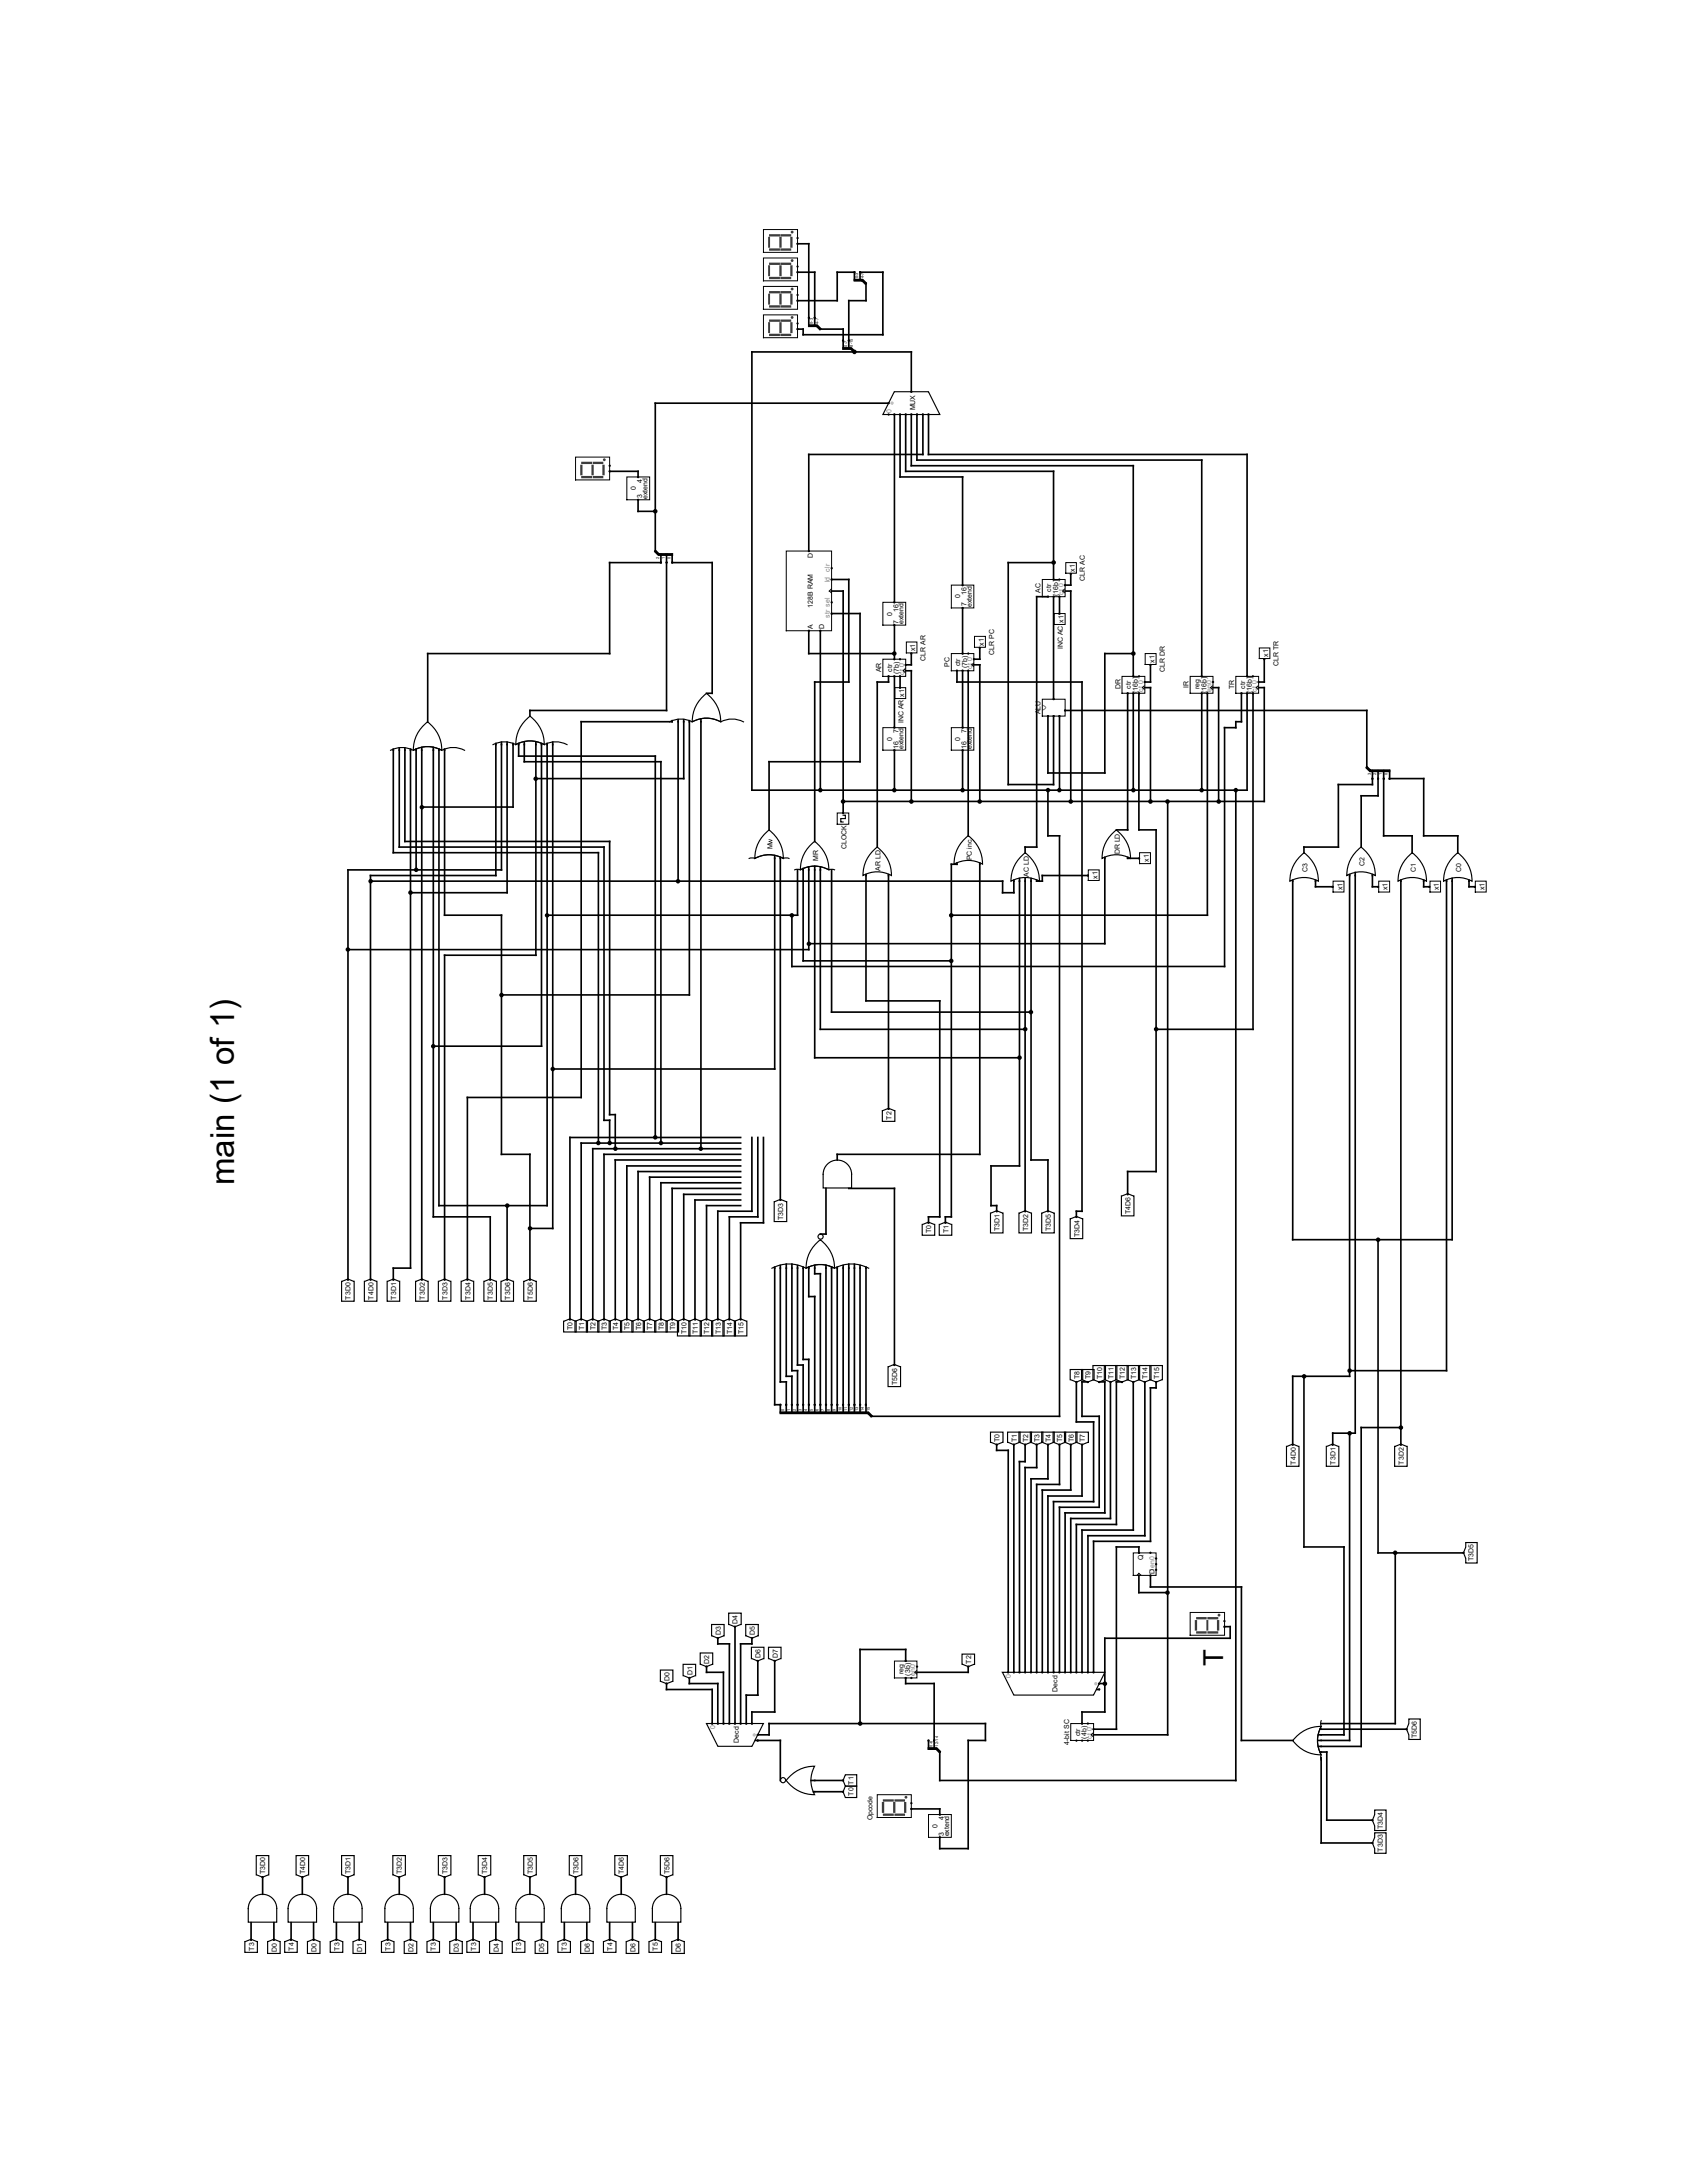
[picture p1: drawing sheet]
<svg xmlns="http://www.w3.org/2000/svg" width="216mm" height="279mm" viewBox="0 0 216 279" stroke-linecap="round" stroke-linejoin="round" font-family="sans-serif">
<defs><g id="words">
<text font-size="4.2" x="30" y="151.7" transform="rotate(-90 30 151.7)">main (1 of 1)</text>
<text font-size="3.5" x="156.5" y="213.2" transform="rotate(-90 156.5 213.2)">T</text>
<g font-size=".9" fill="#808080">
<text x="114.1" y="52.8" transform="rotate(-90 114.1 52.8)">0</text>
<text x="106.2" y="74.5" transform="rotate(-90 106.2 74.5)">ld</text>
<text x="106.2" y="73.2" transform="rotate(-90 106.2 73.2)">clr</text>
<text x="136.1" y="76.2" transform="rotate(-90 136.1 76.2)">ct 0</text>
<text x="106.2" y="79" transform="rotate(-90 106.2 79)">str sel</text>
<text x="115.7" y="86.4" transform="rotate(-90 115.7 86.4)">ct 0</text>
<text x="124.4" y="85.6" transform="rotate(-90 124.4 85.6)">ct 0</text>
<text x="146.3" y="88.5" transform="rotate(-90 146.3 88.5)">ct 0</text>
<text x="155" y="88.5" transform="rotate(-90 155 88.5)">en0</text>
<text x="160.9" y="88.5" transform="rotate(-90 160.9 88.5)">ct 0</text>
<text x="117.1" y="214.6" transform="rotate(-90 117.1 214.6)">en0</text>
<text x="129.4" y="214.8" transform="rotate(-90 129.4 214.8)">0</text>
<text x="91.5" y="221.3" transform="rotate(-90 91.5 221.3)">0</text>
<text x="139.7" y="222.6" transform="rotate(-90 139.7 222.6)">ct 0</text>
</g>
<g font-size=".9">
<text x="117.1" y="52.5" transform="rotate(-90 117.1 52.5)">MUX</text>
<text x="81.4" y="62.7" transform="rotate(-90 81.4 62.7)">0</text>
<text x="82.2" y="63.8" transform="rotate(-90 82.2 63.8)">3</text>
<text x="82.2" y="61.8" transform="rotate(-90 82.2 61.8)">4</text>
<text x="82.8" y="63.8" transform="rotate(-90 82.8 63.8)">extend</text>
<text x="104" y="71.4" transform="rotate(-90 104 71.4)">D</text>
<text x="104" y="77.8" transform="rotate(-90 104 77.8)">128B RAM</text>
<text x="122.9" y="76.6" transform="rotate(-90 122.9 76.6)">0</text>
<text x="123.7" y="77.6" transform="rotate(-90 123.7 77.6)">7</text>
<text x="123.7" y="76.2" transform="rotate(-90 123.7 76.2)">16</text>
<text x="124.4" y="77.7" transform="rotate(-90 124.4 77.7)">extend</text>
<text x="133.2" y="75.9" transform="rotate(-90 133.2 75.9)">AC</text>
<text x="134.5" y="75.8" transform="rotate(-90 134.5 75.8)">ctr</text>
<text x="135.4" y="76.3" transform="rotate(-90 135.4 76.3)">(16b)</text>
<text x="137.5" y="73.2" transform="rotate(-90 137.5 73.2)">x1</text>
<text x="138.9" y="74.3" transform="rotate(-90 138.9 74.3)">CLR AC</text>
<text x="104" y="80.5" transform="rotate(-90 104 80.5)">A</text>
<text x="105.5" y="80.5" transform="rotate(-90 105.5 80.5)">D</text>
<text x="114.2" y="78.8" transform="rotate(-90 114.2 78.8)">0</text>
<text x="115" y="79.8" transform="rotate(-90 115 79.8)">7</text>
<text x="115" y="78.3" transform="rotate(-90 115 78.3)">16</text>
<text x="115.6" y="79.8" transform="rotate(-90 115.6 79.8)">extend</text>
<text x="117.1" y="83.4" transform="rotate(-90 117.1 83.4)">x1</text>
<text x="125.9" y="82.6" transform="rotate(-90 125.9 82.6)">x1</text>
<text x="127.2" y="83.8" transform="rotate(-90 127.2 83.8)">CLR PC</text>
<text x="136" y="83.1" transform="rotate(-90 136 83.1)">INC AC x1</text>
<text x="112.8" y="86.1" transform="rotate(-90 112.8 86.1)">AR</text>
<text x="114.2" y="86" transform="rotate(-90 114.2 86)">ctr</text>
<text x="115" y="86.3" transform="rotate(-90 115 86.3)">(7b)</text>
<text x="118.4" y="84.5" transform="rotate(-90 118.4 84.5)">CLR AR</text>
<text x="121.5" y="85.3" transform="rotate(-90 121.5 85.3)">PC</text>
<text x="122.9" y="85.3" transform="rotate(-90 122.9 85.3)">ctr</text>
<text x="123.8" y="85.6" transform="rotate(-90 123.8 85.6)">(7b)</text>
<text x="143.4" y="88.2" transform="rotate(-90 143.4 88.2)">DR</text>
<text x="144.7" y="88.2" transform="rotate(-90 144.7 88.2)">ctr</text>
<text x="145.6" y="88.7" transform="rotate(-90 145.6 88.7)">(16b)</text>
<text x="147.7" y="84.8" transform="rotate(-90 147.7 84.8)">x1</text>
<text x="149.1" y="86" transform="rotate(-90 149.1 86)">CLR DR</text>
<text x="152.1" y="88.1" transform="rotate(-90 152.1 88.1)">IR</text>
<text x="153.5" y="88.2" transform="rotate(-90 153.5 88.2)">reg</text>
<text x="154.4" y="88.7" transform="rotate(-90 154.4 88.7)">(16b)</text>
<text x="157.9" y="88.2" transform="rotate(-90 157.9 88.2)">TR</text>
<text x="159.3" y="88.2" transform="rotate(-90 159.3 88.2)">ctr</text>
<text x="160.2" y="88.7" transform="rotate(-90 160.2 88.7)">(16b)</text>
<text x="162.3" y="84.1" transform="rotate(-90 162.3 84.1)">x1</text>
<text x="163.6" y="85.3" transform="rotate(-90 163.6 85.3)">CLR TR</text>
<text x="114.2" y="94.8" transform="rotate(-90 114.2 94.8)">0</text>
<text x="115" y="95.8" transform="rotate(-90 115 95.8)">16</text>
<text x="115" y="93.9" transform="rotate(-90 115 93.9)">7</text>
<text x="115.6" y="95.9" transform="rotate(-90 115.6 95.9)">extend</text>
<text x="115.6" y="92.5" transform="rotate(-90 115.6 92.5)">INC AR x1</text>
<text x="122.9" y="94.8" transform="rotate(-90 122.9 94.8)">0</text>
<text x="123.7" y="95.8" transform="rotate(-90 123.7 95.8)">16</text>
<text x="123.7" y="93.9" transform="rotate(-90 123.7 93.9)">7</text>
<text x="124.4" y="95.9" transform="rotate(-90 124.4 95.9)">extend</text>
<text x="133.2" y="91.4" transform="rotate(-90 133.2 91.4)">ALU</text>
<text x="98.8" y="108.7" transform="rotate(-90 98.8 108.7)">Mw</text>
<text x="104.7" y="110.2" transform="rotate(-90 104.7 110.2)">MR</text>
<text x="108.3" y="108.7" transform="rotate(-90 108.3 108.7)">CLOCK</text>
<text x="112.7" y="111.5" transform="rotate(-90 112.7 111.5)">AR LD</text>
<text x="124.4" y="110.1" transform="rotate(-90 124.4 110.1)">PC inc</text>
<text x="131.7" y="112.2" transform="rotate(-90 131.7 112.2)">AC LD</text>
<text x="140.5" y="112.5" transform="rotate(-90 140.5 112.5)">x1</text>
<text x="143.3" y="109.4" transform="rotate(-90 143.3 109.4)">DR LD</text>
<text x="147" y="110.3" transform="rotate(-90 147 110.3)">x1</text>
<text x="167.3" y="111.6" transform="rotate(-90 167.3 111.6)">C3</text>
<text x="171.8" y="114" transform="rotate(-90 171.8 114)">x1</text>
<text x="174.6" y="110.8" transform="rotate(-90 174.6 110.8)">C2</text>
<text x="177.6" y="114" transform="rotate(-90 177.6 114)">x1</text>
<text x="181.2" y="111.6" transform="rotate(-90 181.2 111.6)">C1</text>
<text x="184.2" y="114" transform="rotate(-90 184.2 114)">x1</text>
<text x="187" y="111.6" transform="rotate(-90 187 111.6)">C0</text>
<text x="190" y="114" transform="rotate(-90 190 114)">x1</text>
<text x="114.1" y="143.3" transform="rotate(-90 114.1 143.3)">T2</text>
<text x="144.7" y="155.4" transform="rotate(-90 144.7 155.4)">T4D6</text>
<text x="100.2" y="156.1" transform="rotate(-90 100.2 156.1)">T3D3</text>
<text x="119.2" y="157.9" transform="rotate(-90 119.2 157.9)">T0</text>
<text x="121.4" y="157.9" transform="rotate(-90 121.4 157.9)">T1</text>
<text x="127.9" y="157.6" transform="rotate(-90 127.9 157.6)">T3D1</text>
<text x="131.6" y="157.6" transform="rotate(-90 131.6 157.6)">T3D2</text>
<text x="134.5" y="157.6" transform="rotate(-90 134.5 157.6)">T3D5</text>
<text x="138.1" y="158.3" transform="rotate(-90 138.1 158.3)">T3D4</text>
<text x="44.9" y="166.3" transform="rotate(-90 44.9 166.3)">T3D0</text>
<text x="47.8" y="166.3" transform="rotate(-90 47.8 166.3)">T4D0</text>
<text x="50.7" y="166.3" transform="rotate(-90 50.7 166.3)">T3D1</text>
<text x="54.4" y="166.3" transform="rotate(-90 54.4 166.3)">T3D2</text>
<text x="57.3" y="166.3" transform="rotate(-90 57.3 166.3)">T3D3</text>
<text x="60.2" y="166.3" transform="rotate(-90 60.2 166.3)">T3D4</text>
<text x="63.1" y="166.3" transform="rotate(-90 63.1 166.3)">T3D5</text>
<text x="65.3" y="166.3" transform="rotate(-90 65.3 166.3)">T3D6</text>
<text x="68.2" y="166.3" transform="rotate(-90 68.2 166.3)">T5D6</text>
<text x="73.3" y="170.3" transform="rotate(-90 73.3 170.3)">T0</text>
<text x="74.8" y="170.3" transform="rotate(-90 74.8 170.3)">T1</text>
<text x="76.2" y="170.3" transform="rotate(-90 76.2 170.3)">T2</text>
<text x="77.7" y="170.3" transform="rotate(-90 77.7 170.3)">T3</text>
<text x="79.1" y="170.3" transform="rotate(-90 79.1 170.3)">T4</text>
<text x="80.6" y="170.3" transform="rotate(-90 80.6 170.3)">T5</text>
<text x="82" y="170.3" transform="rotate(-90 82 170.3)">T6</text>
<text x="83.5" y="170.3" transform="rotate(-90 83.5 170.3)">T7</text>
<text x="85" y="170.3" transform="rotate(-90 85 170.3)">T8</text>
<text x="86.4" y="170.3" transform="rotate(-90 86.4 170.3)">T9</text>
<text x="87.8" y="170.8" transform="rotate(-90 87.8 170.8)">T10</text>
<text x="89.3" y="170.8" transform="rotate(-90 89.3 170.8)">T11</text>
<text x="90.8" y="170.8" transform="rotate(-90 90.8 170.8)">T12</text>
<text x="92.2" y="170.8" transform="rotate(-90 92.2 170.8)">T13</text>
<text x="93.7" y="170.8" transform="rotate(-90 93.7 170.8)">T14</text>
<text x="95.2" y="170.8" transform="rotate(-90 95.2 170.8)">T15</text>
<text x="114.8" y="177.3" transform="rotate(-90 114.8 177.3)">T5D6</text>
<text x="138.1" y="176.5" transform="rotate(-90 138.1 176.5)">T8</text>
<text x="139.6" y="176.5" transform="rotate(-90 139.6 176.5)">T9</text>
<text x="141.1" y="176.5" transform="rotate(-90 141.1 176.5)">T10</text>
<text x="142.5" y="176.5" transform="rotate(-90 142.5 176.5)">T11</text>
<text x="143.9" y="176.5" transform="rotate(-90 143.9 176.5)">T12</text>
<text x="145.4" y="176.5" transform="rotate(-90 145.4 176.5)">T13</text>
<text x="146.9" y="176.5" transform="rotate(-90 146.9 176.5)">T14</text>
<text x="148.3" y="176.5" transform="rotate(-90 148.3 176.5)">T15</text>
<text x="127.9" y="184.5" transform="rotate(-90 127.9 184.5)">T0</text>
<text x="130.1" y="184.5" transform="rotate(-90 130.1 184.5)">T1</text>
<text x="131.6" y="184.5" transform="rotate(-90 131.6 184.5)">T2</text>
<text x="133" y="184.5" transform="rotate(-90 133 184.5)">T3</text>
<text x="134.5" y="184.5" transform="rotate(-90 134.5 184.5)">T4</text>
<text x="135.9" y="184.5" transform="rotate(-90 135.9 184.5)">T5</text>
<text x="137.4" y="184.5" transform="rotate(-90 137.4 184.5)">T6</text>
<text x="138.9" y="184.5" transform="rotate(-90 138.9 184.5)">T7</text>
<text x="165.8" y="187.5" transform="rotate(-90 165.8 187.5)">T4D0</text>
<text x="170.9" y="187.5" transform="rotate(-90 170.9 187.5)">T3D1</text>
<text x="179.7" y="187.5" transform="rotate(-90 179.7 187.5)">T3D2</text>
<text x="146.3" y="199.6" transform="rotate(-90 146.3 199.6)">Q</text>
<text x="147.7" y="201.4" transform="rotate(-90 147.7 201.4)">D1en0</text>
<text x="188.6" y="199.8" transform="rotate(-90 188.6 199.8)">T3D5</text>
<text x="92.2" y="209.3" transform="rotate(-90 92.2 209.3)">D3</text>
<text x="94.4" y="207.9" transform="rotate(-90 94.4 207.9)">D4</text>
<text x="96.6" y="209.3" transform="rotate(-90 96.6 209.3)">D5</text>
<text x="85.7" y="215.1" transform="rotate(-90 85.7 215.1)">D0</text>
<text x="88.6" y="214.4" transform="rotate(-90 88.6 214.4)">D1</text>
<text x="90.8" y="212.9" transform="rotate(-90 90.8 212.9)">D2</text>
<text x="97.3" y="212.2" transform="rotate(-90 97.3 212.2)">D6</text>
<text x="99.5" y="212.2" transform="rotate(-90 99.5 212.2)">D7</text>
<text x="115.6" y="214.3" transform="rotate(-90 115.6 214.3)">reg</text>
<text x="116.5" y="214.5" transform="rotate(-90 116.5 214.5)">(3b)</text>
<text x="124.3" y="212.9" transform="rotate(-90 124.3 212.9)">T2</text>
<text x="135.3" y="216.5" transform="rotate(-90 135.3 216.5)">Decd</text>
<text x="94.6" y="223.1" transform="rotate(-90 94.6 223.1)">Decd</text>
<text x="136.8" y="223.3" transform="rotate(-90 136.8 223.3)">4-bit SC</text>
<text x="138.2" y="222.2" transform="rotate(-90 138.2 222.2)">ctr</text>
<text x="139.1" y="222.5" transform="rotate(-90 139.1 222.5)">(4b)</text>
<text x="181.3" y="222.4" transform="rotate(-90 181.3 222.4)">T5D6</text>
<text x="109.2" y="229.8" transform="rotate(-90 109.2 229.8)">T0 T1</text>
<text x="111.7" y="233" transform="rotate(-90 111.7 233)">Opcode</text>
<text x="120" y="233.9" transform="rotate(-90 120 233.9)">0</text>
<text x="120.8" y="233" transform="rotate(-90 120.8 233)">4</text>
<text x="34" y="239.9" transform="rotate(-90 34 239.9)">T3D0</text>
<text x="39.1" y="239.9" transform="rotate(-90 39.1 239.9)">T4D0</text>
<text x="44.9" y="239.9" transform="rotate(-90 44.9 239.9)">T3D1</text>
<text x="51.4" y="239.9" transform="rotate(-90 51.4 239.9)">T3D2</text>
<text x="57.3" y="239.9" transform="rotate(-90 57.3 239.9)">T3D3</text>
<text x="62.4" y="239.9" transform="rotate(-90 62.4 239.9)">T3D4</text>
<text x="68.2" y="239.9" transform="rotate(-90 68.2 239.9)">T3D5</text>
<text x="74" y="239.9" transform="rotate(-90 74 239.9)">T3D6</text>
<text x="79.8" y="239.9" transform="rotate(-90 79.8 239.9)">T4D6</text>
<text x="85.7" y="239.9" transform="rotate(-90 85.7 239.9)">T5D6</text>
<text x="120.8" y="235" transform="rotate(-90 120.8 235)">3</text>
<text x="121.5" y="235" transform="rotate(-90 121.5 235)">extend</text>
<text x="177" y="237" transform="rotate(-90 177 237)">T3D3</text>
<text x="177" y="234.1" transform="rotate(-90 177 234.1)">T3D4</text>
<text x="32.5" y="249.7" transform="rotate(-90 32.5 249.7)">T3</text>
<text x="35.4" y="249.8" transform="rotate(-90 35.4 249.8)">D0</text>
<text x="37.6" y="249.7" transform="rotate(-90 37.6 249.7)">T4</text>
<text x="40.5" y="249.8" transform="rotate(-90 40.5 249.8)">D0</text>
<text x="43.4" y="249.7" transform="rotate(-90 43.4 249.7)">T3</text>
<text x="46.4" y="249.8" transform="rotate(-90 46.4 249.8)">D1</text>
<text x="50" y="249.7" transform="rotate(-90 50 249.7)">T3</text>
<text x="52.9" y="249.8" transform="rotate(-90 52.9 249.8)">D2</text>
<text x="55.8" y="249.7" transform="rotate(-90 55.8 249.7)">T3</text>
<text x="58.7" y="249.8" transform="rotate(-90 58.7 249.8)">D3</text>
<text x="60.9" y="249.7" transform="rotate(-90 60.9 249.7)">T3</text>
<text x="63.8" y="249.8" transform="rotate(-90 63.8 249.8)">D4</text>
<text x="66.7" y="249.7" transform="rotate(-90 66.7 249.7)">T3</text>
<text x="69.6" y="249.8" transform="rotate(-90 69.6 249.8)">D5</text>
<text x="72.6" y="249.7" transform="rotate(-90 72.6 249.7)">T3</text>
<text x="75.5" y="249.8" transform="rotate(-90 75.5 249.8)">D6</text>
<text x="78.4" y="249.7" transform="rotate(-90 78.4 249.7)">T4</text>
<text x="81.3" y="249.8" transform="rotate(-90 81.3 249.8)">D6</text>
<text x="84.2" y="249.7" transform="rotate(-90 84.2 249.7)">T5</text>
<text x="87.1" y="249.8" transform="rotate(-90 87.1 249.8)">D6</text>
</g>
<g font-size=".5">
<text x="109.8" y="35.6" transform="rotate(-90 109.8 35.6)">0-3</text>
<text x="110.6" y="35.6" transform="rotate(-90 110.6 35.6)">4-7</text>
<text x="104" y="41.5" transform="rotate(-90 104 41.5)">0-3</text>
<text x="104.8" y="41.5" transform="rotate(-90 104.8 41.5)">4-7</text>
<text x="108.4" y="44.4" transform="rotate(-90 108.4 44.4)">0-7</text>
<text x="109.1" y="44.4" transform="rotate(-90 109.1 44.4)">8-15</text>
<text x="84.4" y="71.5" transform="rotate(-90 84.4 71.5)">2</text>
<text x="85.1" y="71.5" transform="rotate(-90 85.1 71.5)">1</text>
<text x="85.8" y="71.5" transform="rotate(-90 85.8 71.5)">0</text>
<text x="175.4" y="99.1" transform="rotate(-90 175.4 99.1)">3</text>
<text x="176.1" y="99.1" transform="rotate(-90 176.1 99.1)">2</text>
<text x="176.9" y="99.1" transform="rotate(-90 176.9 99.1)">1</text>
<text x="177.6" y="99.1" transform="rotate(-90 177.6 99.1)">0</text>
<text x="100.4" y="180.6" transform="rotate(-90 100.4 180.6)">0</text>
<text x="101.1" y="180.6" transform="rotate(-90 101.1 180.6)">1</text>
<text x="101.8" y="180.6" transform="rotate(-90 101.8 180.6)">2</text>
<text x="102.6" y="180.6" transform="rotate(-90 102.6 180.6)">3</text>
<text x="103.3" y="180.6" transform="rotate(-90 103.3 180.6)">4</text>
<text x="104" y="180.6" transform="rotate(-90 104 180.6)">5</text>
<text x="104.8" y="180.6" transform="rotate(-90 104.8 180.6)">6</text>
<text x="105.5" y="180.6" transform="rotate(-90 105.5 180.6)">7</text>
<text x="106.2" y="180.6" transform="rotate(-90 106.2 180.6)">8</text>
<text x="106.9" y="180.6" transform="rotate(-90 106.9 180.6)">9</text>
<text x="107.7" y="180.6" transform="rotate(-90 107.7 180.6)">10</text>
<text x="108.4" y="180.6" transform="rotate(-90 108.4 180.6)">11</text>
<text x="109.1" y="180.6" transform="rotate(-90 109.1 180.6)">12</text>
<text x="109.8" y="180.6" transform="rotate(-90 109.8 180.6)">13</text>
<text x="110.6" y="180.6" transform="rotate(-90 110.6 180.6)">14</text>
<text x="111.3" y="180.6" transform="rotate(-90 111.3 180.6)">15</text>
<text x="119.3" y="223.6" transform="rotate(-90 119.3 223.6)">0-6</text>
<text x="120" y="223.6" transform="rotate(-90 120 223.6)">12-14</text>
</g>
</g></defs>
<g fill="none" stroke="#000" stroke-width=".21">
<path d="M102.1 34.8h2.2v5.9M102.1 31.2h1.4v9.5M109.3 34.8h-2.2v3.7h-5M110.1 34.8h2.9v8h-10.2v-.7h-.7M110.8 36.3v2.2h-2.2v5.1M105 42.1h2.9v1.5M113.7 51.6h-29.8v18.9M114.5 53v24.1M115.2 53v8h8v13.9M115.9 53v7.3h18.9v13.9M116.6 50.1v-5.1h-20.4v56.1h63.4v-12.4M116.6 53v6.6h28.4v27"/>
<path d="M117.3 53v5.9h36.5v27.7M118.1 53v5.2h-14.6v12.3M118.8 53v5.2h40.8v28.4M78 60.3h3.7v.7M81.7 64v1.4h2.2M84.6 72h-6.6v11.7h-23.3v8.7M85.3 72v18.9h-17.5v.8M86 72h5.1v16.7h-.7M106.4 78.5h3.7v19h-11.7v8.7M106.4 74.2h2.2v13.1h-4.3v20.4M106.4 75.6h1.5v28.5M123.2 77.8v5.9"/>
<path d="M134.1 76.4h-1.4v32h-1.5v.7M134.8 72h-5.8v28.4h5.8v-8.7M134.8 76.4v13.1M135.6 76.4v2.1M136.3 75.6h.7v27M137 73.4v1.5h-.7M50.3 96v13.1h26.3v37.2M51.1 96v12.4h26.2v35h.7v2.9M51.8 96v11.7h26.2v35h.7v4.3M52.5 96v66.3h-2.2v1.5M53.3 96v15.3M54 96v67.8"/>
<path d="M55.5 96v59.7h7.2v8.1M56.9 96v21.1h7.3v30.6h3.6v16.1M63.5 95.3v16.8h-16.1v51.7M64.2 95.3v16h-19.7v52.5M64.9 95.3v19h-12.4M65.7 95.3v8h-11.7M66.4 95.3v1.5h17.5v48.8M67.1 95.3v2.2h17.5v48.8M68.6 95.3v27h-11.7v41.5M69.3 95.3v38.6h-13.8M70 95.3v59h-13.8v-58.3M70.7 95.3v61.9h-2.9"/>
<path d="M86 92.4h-11.6v48.1h-14.6v23.3M86.8 92.4v20.4M87.5 92.4v7.3h-18.9M88.2 92.4v34.9h-24M89.7 92.4v54.6M103.5 80.7v3h11M105 80.7v20.4M113.7 86.6v.7h-1.4v21.1M114.5 80v4.4M114.5 86.6v6.5M114.5 96v5.1M115.2 86.6v1.4"/>
<path d="M115.9 85.9h.7v16.7M116.6 83.7v1.4h-.7M122.5 85.9v1.4h16v67.7h-.7v.7M123.2 85.9v7.2M123.2 96v5.1M123.9 85.9v21.1M124.6 85.1h.8v17.5M125.4 82.9v1.5h-.8M135.6 91.7v9.4M136.3 90.9h38.6v7.3M144.3 88.7v17.5h-1.4M145 83.7h-3.6v15.2h-7.3v-7.2"/>
<path d="M145 88.7v12.4M145.8 88.7v17.5h2.2v43.7h-3.7v3M146.5 88h.7v14.6M147.2 85.1v2.2h-.7M153.8 88.7v12.4M154.5 88.7v28.4h-32.7M155.2 88h.8v14.6M158.9 88.7v3.7h-.7v.7h-1.5v30.6h-55.4v-6.6M160.4 88.7v43h-12.4M161.1 88h.7v14.6h-53.9M161.8 84.4v2.9h-.7M175.6 99.7v.7h-4.3v8h-4.4v.7"/>
<path d="M176.4 99.7v2.2h-2.2v6.5M177.1 99.7v7.3h3.6v2.1M177.8 99.7h4.4v7.3h4.4v2.1M47.4 112.8h80.9v1.5h1.5v-1.5M99.1 109.9v26.9h-28.4M99.9 109.9v43.7M102.1 111.3v5.8h-32.1M102.8 111.3v11.7h19M103.5 111.3v10.2h-59M104.3 111.3v24.1h26.2M105 111.3v20.4h26.2M106.4 111.3v18.2h25.6"/>
<path d="M110.8 112.1v16h9.5v27.6h-1.5v.8M113.7 112.1v29.8M122.5 110.6h-.7v45.1h-.8v.8M125.4 110.6v37.1h-18.3v.8M130.5 112.8v36.4h-3.7v5.1h.8v.7M131.2 112.8v42.2M132 112.8v35.7h2.1v6.5M134.1 101.1v5.9h1.5v74.3h-24.1M139.2 112.1h-5.8v.7h-.7M141.4 109.9v10.9h-37.9M144.3 109.9h1.5M149.4 102.6v119.4h-9.4"/>
<path d="M158.2 101.1v126.8h-37.9v-3.7M165.4 112.8v45.9h20.4v-45.9M168.4 112.8v.7h2.2M172.7 112.1v64h-7.3v8.8M173.4 112.1v71.3h-2.8v1.5M175.6 112.1v1.4h.8M179.3 112.8v72.1M182.2 112.8v.7h.7M185.1 112.8v62.6h-12.4M188 112.8v.7h.8M64.9 154.3v9.5M94.8 154.3h-4.4v14.6"/>
<path d="M94.8 145.6h-21.9v23.3M94.8 147.7h-17.5v21.2M94.8 153.6h-5.9v15.3M94.8 152.1h-8.8v16.8M94.8 151.4h-10.2v17.5M94.8 149.2h-14.6v19.7M94.8 147h-18.9v21.9M94.8 146.3h-20.4v22.6M94.8 152.9h-7.3v16M94.8 149.9h-13.1v19M94.8 148.5h-16.1v20.4M94.8 150.7h-11.7v18.2"/>
<path d="M96.2 145.6v9.4h-4.3v13.9M97 145.6v10.1h-3.7v13.2M97.7 145.6v10.9h-2.9v12.4M105.7 152.1v5.8h-.7M108.6 152.1h5.9v22.6M176.4 158.7v40.1h10.9M99.1 162.3v17.5h.8M99.9 162.3v14.6h.7v2.9M100.6 162.3v13.8h.7v3.7M101.3 162.3v13.1h.8v4.4M102.1 162.3v12.4h.7v5.1M102.8 162.3v11.7h.7v5.8"/>
<path d="M103.5 162.3v3.6h.8v13.9M104.3 162.3v.7h.7v16.8M105.7 162.3v17.5M106.4 162.3v17.5M107.1 162.3v17.5M107.9 162.3v17.5M108.6 162.3v17.5M109.3 162.3v17.5M110.1 162.3v17.5M110.8 162.3v17.5M137.8 176.9v5.1h2.2v10.2h-5.2v21.8M139.2 176.9h-.7v4.4h2.2v11.6h-5.1v21.1"/>
<path d="M140.7 176.9h.7v16.7h-5.1v20.4M142.1 176.9v17.5h-5.1v19.6M143.6 176.9h-.7v18.2h-5.1v18.9M145 176.9v18.9h-6.5v18.2M146.5 176.9v19.7h-7.3v17.4M148 176.9v.7h-.8v19.7h-7.2v16.7M166.9 176.1v21.9h5.1v24h-2.9M127.6 184.9v.7h1.4v28.4M129.8 184.9v29.1M131.2 184.9v2.2h-.7v26.9M132.7 184.9v2.9h-1.5v26.2M134.1 184.9v4.4h-2.1v24.7"/>
<path d="M135.6 184.9v5.1h-2.9v24M137 184.9v5.8h-3.6v23.3M138.5 184.9v6.6h-4.4v22.5M145.8 198.8v-.8h-2.9v23.3h-2.9M172.7 183.4v39.4h-3.6M178.6 198.8v21.8h-9.5M179.3 182.7h-5.1v40.8h-5.1M85.3 215.5v.7h5.8v4.4M88.2 214.8v.7h3.7v5.1M90.4 213.3v.7h2.2v6.6M91.9 209.7v.7h1.4v10.2M94.1 208.2v12.4"/>
<path d="M96.2 209.7v.7h-1.4v10.2M97 212.6v4.4h-1.5v3.6M99.1 212.6v6.5h-2.9v1.5M115.9 212.6v-1.5h-5.8v9.5M115.9 214.8v.7h3.6v7.3M123.9 213.3v.7h-6.6M140.7 215.5h.7M145.8 201.6v2.2h3.6M147.2 201.6v1.5h11.7v19.7h6.5M156.7 208.2h.7v1.5h-16v9.4h-2.9v1.5M96.7 222.8h3.2v5.1M97 222h1.4v-1.4h27.7v2.2h-2.2v13.8h-3.6v-1.4"/>
<path d="M104.3 227.9h3.6M104.3 229.3h3.6M116.6 231.5h3.7v.7M169.1 224.2h.7v8.8h5.8M169.1 221.3h10.9M169.1 225v10.9h6.5M32.1 246.1v2.2M33.6 240.2v2.2M35.1 246.1v2.2M37.3 246.1v2.2M38.7 240.2v2.2M40.1 246.1v2.2"/>
<path d="M43.1 246.1v2.2M44.5 240.2v2.2M46 246.1v2.2M49.6 246.1v2.2M51.1 240.2v2.2M52.5 246.1v2.2M55.5 246.1v2.2M56.9 240.2v2.2M58.4 246.1v2.2M60.5 246.1v2.2M62 240.2v2.2M63.5 246.1v2.2"/>
<path d="M66.4 246.1v2.2M67.8 240.2v2.2M69.3 246.1v2.2M72.2 246.1v2.2M73.7 240.2v2.2M75.1 246.1v2.2M78 246.1v2.2M79.5 240.2v2.2M80.9 246.1v2.2M83.9 246.1v2.2M85.3 240.2v2.2M86.8 246.1v2.2"/>
</g>
<g fill="#000">
<path d="M133.2 155.2h.2v.1v-.1l.7-.3 .8 .3-.1 .1v-.1h.2v2.7h-1.8zM133.3 155.3h.1v2.5h-.1v-.1h1.6v.1h-.1v-2.5h.1h-.1l-.7-.3-.7 .3z"/>
<path d="M49.5 163.9h.1v.1v-.1l.7-.3 .8 .3v.1v-.1h.1v2.7h-1.7zM49.5 164h.1v2.5h-.1h1.6v-2.5v.1l-.8-.3v-.1l.1 .1-.8 .3z"/>
<circle cx="109.4" cy="45" r=".29"/>
<circle cx="83.9" cy="65.4" r=".29"/>
<circle cx="134.8" cy="72" r=".29"/>
<circle cx="68.6" cy="99.7" r=".29"/>
<circle cx="114.5" cy="83.6" r=".29"/>
<circle cx="145" cy="83.6" r=".29"/>
<circle cx="47.4" cy="112.8" r=".29"/>
<circle cx="52.5" cy="114.2" r=".29"/>
<circle cx="53.3" cy="111.3" r=".29"/>
<circle cx="54" cy="103.3" r=".29"/>
<circle cx="70" cy="117.2" r=".29"/>
<circle cx="86.8" cy="112.8" r=".29"/>
<circle cx="101.3" cy="117.2" r=".29"/>
<circle cx="105" cy="101.1" r=".29"/>
<circle cx="107.9" cy="102.6" r=".29"/>
<circle cx="114.5" cy="101.1" r=".29"/>
<circle cx="116.6" cy="102.6" r=".29"/>
<circle cx="121.7" cy="117.2" r=".29"/>
<circle cx="123.2" cy="101.1" r=".29"/>
<circle cx="125.4" cy="102.6" r=".29"/>
<circle cx="134.1" cy="101.1" r=".29"/>
<circle cx="135.6" cy="101.1" r=".29"/>
<circle cx="137" cy="102.6" r=".29"/>
<circle cx="145" cy="101.1" r=".29"/>
<circle cx="147.2" cy="102.6" r=".29"/>
<circle cx="149.4" cy="102.6" r=".29"/>
<circle cx="153.8" cy="101.1" r=".29"/>
<circle cx="156" cy="102.6" r=".29"/>
<circle cx="158.2" cy="101.1" r=".29"/>
<circle cx="44.5" cy="121.5" r=".29"/>
<circle cx="55.4" cy="133.9" r=".29"/>
<circle cx="64.2" cy="127.4" r=".29"/>
<circle cx="70.7" cy="136.8" r=".29"/>
<circle cx="103.5" cy="120.8" r=".29"/>
<circle cx="121.7" cy="123" r=".29"/>
<circle cx="130.5" cy="135.4" r=".29"/>
<circle cx="131.2" cy="131.7" r=".29"/>
<circle cx="131.9" cy="129.5" r=".29"/>
<circle cx="148" cy="131.7" r=".29"/>
<circle cx="64.9" cy="154.3" r=".29"/>
<circle cx="67.8" cy="157.2" r=".29"/>
<circle cx="76.6" cy="146.3" r=".29"/>
<circle cx="78" cy="146.3" r=".29"/>
<circle cx="78.8" cy="147" r=".29"/>
<circle cx="83.9" cy="145.6" r=".29"/>
<circle cx="84.6" cy="146.3" r=".29"/>
<circle cx="89.7" cy="147" r=".29"/>
<circle cx="134.1" cy="155" r=".15"/>
<circle cx="176.4" cy="158.7" r=".29"/>
<circle cx="50.3" cy="163.8" r=".15"/>
<circle cx="166.9" cy="176.2" r=".29"/>
<circle cx="172.7" cy="175.4" r=".29"/>
<circle cx="172.7" cy="183.4" r=".29"/>
<circle cx="178.6" cy="198.7" r=".29"/>
<circle cx="179.3" cy="182.7" r=".29"/>
<circle cx="141.4" cy="215.5" r=".29"/>
<circle cx="149.4" cy="203.8" r=".29"/>
<circle cx="110.1" cy="220.6" r=".29"/>
</g>
<circle cx="96.5" cy="222.1" r=".22" fill="#c0c0c0"/>
<g fill="#000">
<path d="M49.9 96h.1a3.2 3.2 0 0 1 2.9 0 3.8 3.8 0 0 1 3.7 0h-.1a3.2 3.2 0 0 1 3.1 0l-.1 .1a3.2 3.2 0 0 0-3 0 3.9 3.9 0 0 0-3.6 0 3 3 0 0 0-2.9 0zM60.1 244.2h.2v1.8l-.1-.1h3.6v.1v-1.8h.1v1.9h-3.8zM60.7 242.9a1.9 1.9 0 0 1 2.1-.4 1.9 1.9 0 0 1 1.1 1.8h-.1a1.75 1.75 0 0 0-1.8-1.8v-.1v.1a1.75 1.75 0 0 0-1.7 1.8h-.2a1.9 1.9 0 0 1 .6-1.4z"/>
<path d="M54.7 92.4h.1a4.4 4.4 0 0 0-1.8 3.6h-.1a3.8 3.8 0 0 1 3.7 0h-.1a4.4 4.4 0 0 0-1.8-3.6zM54.2 92.8l.5-.5a4.3 4.3 0 0 1 1.9 3.8 3.7 3.7 0 0 0-3.8 0 4.5 4.5 0 0 1 1.4-3.3z"/>
<path d="M174.2 108.4v.1a4.4 4.4 0 0 0-1.8 3.6l-.1-.1a3.8 3.8 0 0 1 3.7 0l-.1 .1a4.4 4.4 0 0 0-1.8-3.6zM173.6 108.8l.5-.4a4.3 4.3 0 0 1 2 3.8 3.7 3.7 0 0 0-3.8 0 4.5 4.5 0 0 1 1.3-3.4z"/>
<path d="M180.7 109.1l.1 .1a4.4 4.4 0 0 0-1.8 3.6l-.1-.1a3.8 3.8 0 0 1 3.7 0l-.1 .1a4.4 4.4 0 0 0-1.8-3.6zM180.2 109.5l.5-.4a4.3 4.3 0 0 1 1.9 3.8 3.7 3.7 0 0 0-3.8 0 4.5 4.5 0 0 1 1.4-3.4z"/>
<path d="M112.8 142.1h.2l.7-.3 .8 .3h.1v1.5h-1.8zM112.9 142.1h.1v1.4h-.1h1.6v-1.4l-.1 .1-.7-.3v-.1v.1l-.7 .3z"/>
<path d="M46.6 163.9h.1v.1v-.1l.7-.3 .8 .3v.1v-.1h.1v2.7h-1.7zM46.6 164h.1v2.5h-.1h1.6v-2.5l-.1 .1-.7-.3v-.1l.1 .1-.8 .3z"/>
<path d="M136.9 175.2h1.7v1.5h-.1v-.1v.1l-.7 .3-.8-.3v-.1v.1h-.1zM137 175.3v1.3v-.1l.8 .3v.1l-.1-.1 .8-.3 .1 .1h-.1v-1.3h.1v.1h-1.6z"/>
<path d="M147.1 174.7h1.7v2h-.1v-.1v.1l-.7 .3-.8-.3v-.1v.1h-.1zM147.2 174.8v1.8v-.1l.8 .3v.1l-.1-.1 .8-.3 .1 .1h-.1v-1.8h.1h-1.6z"/>
<path d="M90.3 220.5h7.5l-1.5 3.1h-4.5zM90.4 220.6h.1l1.4 2.9v-.1h4.3v.1l1.4-2.9 .1 .1h-7.3z"/>
<path d="M108.1 228.5h1.6v1.6h-1.6l-.3-.8zM108.2 228.6h.1l-.3 .8-.1-.1h.1l.3 .7-.1 .1v-.1h1.4v.1v-1.5v.1h-1.4z"/>
<circle cx="113.7" cy="141.9" r=".15"/>
<circle cx="47.4" cy="163.8" r=".15"/>
<circle cx="137.8" cy="176.9" r=".15"/>
<circle cx="148" cy="176.9" r=".15"/>
<circle cx="91.1" cy="220.6" r=".15"/>
<circle cx="91.9" cy="220.6" r=".15"/>
<circle cx="92.6" cy="220.6" r=".15"/>
<circle cx="93.3" cy="220.6" r=".15"/>
<circle cx="94.1" cy="220.6" r=".15"/>
<circle cx="94.8" cy="220.6" r=".15"/>
<circle cx="95.5" cy="220.6" r=".15"/>
<circle cx="96.2" cy="220.6" r=".15"/>
<circle cx="97" cy="222" r=".15"/>
<circle cx="97" cy="222.8" r=".15"/>
<circle cx="107.9" cy="229.3" r=".15"/>
</g>
<g fill="none" stroke="#000" stroke-width=".21">
<path d="M50.3 95.9v.1M51.1 95.8v.2M51.8 95.8v.2M52.5 95.9v.1M53.3 95.9v.1M54 95.7v.3M55.5 95.7v.3M56.2 95.9v.1M56.9 95.9v.1M172.7 111.9v.2M173.4 111.7v.4M175.6 111.9v.2"/>
<path d="M179.3 112.6v.2M182.2 112.6v.2"/>
</g>
<path d="M152.3 206.4h4.4v2.9h-4.4z" fill="none" stroke="#000" stroke-width=".13"/>
<path d="M152.9 207.3h.3v1.4h-.3zM153.1 207h1.3v.3h-1.3zM154.5 207h1.4v.3h-1.4zM155.7 207.3h.3v1.4h-.3zM154.5 208.8h1.4v.3h-1.4zM153.1 208.8h1.3v.3h-1.3zM154.4 207.3h.2v1.4h-.2z" fill-rule="evenodd" fill="#404040"/>
<circle cx="156" cy="206.7" r=".18" fill="#404040"/>
<g fill="#000">
<path d="M98.7 162.3a4.7 4.7 0 0 1 4.5 0h-.1a3.8 3.8 0 0 1 3.7 0 4.7 4.7 0 0 1 4.5 0l-.1 .1a4.7 4.7 0 0 0-4.4 0 3.9 3.9 0 0 0-3.7 0 4.6 4.6 0 0 0-4.3 0zM169 220.1l.2 .1-.1 .3 .1 .4a3.9 3.9 0 0 0 0 3.7l-.1 .5 .1 .3h-.2l-.1-.3 .1-.5h.1h-.1a3.8 3.8 0 0 1 0-3.7l.1 .1h-.1l-.1-.5zM55 244.2h.2v1.8l-.1-.1h3.6v.1v-1.8h.1v1.9h-3.8zM55.6 242.9a1.9 1.9 0 0 1 2.1-.4 1.9 1.9 0 0 1 1.1 1.8h-.1a1.75 1.75 0 0 0-1.8-1.8v-.1v.1a1.75 1.75 0 0 0-1.7 1.8h-.2a1.9 1.9 0 0 1 .6-1.4z"/>
<path d="M186.6 109.1v.1a4.4 4.4 0 0 0-1.8 3.6l-.1-.1a3.8 3.8 0 0 1 3.7 0l-.1 .1a4.4 4.4 0 0 0-1.8-3.6zM186 109.5l.5-.4a4.3 4.3 0 0 1 2 3.8 3.7 3.7 0 0 0-3.8 0 4.5 4.5 0 0 1 1.3-3.4z"/>
<path d="M99 153.7h.2v.1l-.1-.1 .8-.3 .7 .3v.1v-.1h.2v2.7h-1.8zM99.1 153.8h.1v2.5h-.1h1.6h-.1v-2.5h.1l-.1 .1-.7-.3v-.1v.1l-.7 .3z"/>
<path d="M104.7 158.1l.3-.2h.2l.2 .4h-.1h.1v.2l-.4 .2v-.1v.1l-.2-.1-.2-.3h.1h-.1zM104.8 158.3a.26 .26 0 0 0 .5 0 .26 .26 0 0 0-.5 0z"/>
<path d="M105 158.7a4.4 4.4 0 0 0-1.8 3.6h-.1a3.8 3.8 0 0 1 3.7 0h-.1a4.4 4.4 0 0 0-1.8-3.6zM104.4 159.1l.5-.5a4.3 4.3 0 0 1 2 3.8 3.7 3.7 0 0 0-3.8 0 4.5 4.5 0 0 1 1.3-3.3z"/>
<path d="M136.9 155.9h.1v.1v-.1l.8-.3 .7 .3v.1v-.1h.1v2.7h-1.7zM137 156v2.5h1.6h-.1v-2.5h.1l-.1 .1-.8-.3 .1-.1v.1l-.8 .3z"/>
<path d="M53.1 163.9h.2v.1l-.1-.1 .8-.3 .7 .3v.1v-.1h.2v2.7h-1.8zM53.2 164h.1v2.5h-.1h1.6h-.1v-2.5h.1l-.1 .1-.7-.3v-.1v.1l-.7 .3z"/>
<path d="M56 163.9h.2v.1l-.1-.1 .8-.3 .8 .3-.1 .1v-.1h.2v2.7h-1.8zM56.1 164h.1v2.5h-.1h1.6h-.1v-2.5h.1l-.1 .1-.7-.3v-.1v.1l-.7 .3z"/>
<path d="M77.9 169h.1v.1v-.1l.8-.3 .7 .3v.1v-.1h.1v1.6h-1.7zM78 169.1v1.4v-.1h1.6v.1h-.1v-1.4h.1l-.1 .1-.8-.3 .1-.1v.1l-.8 .3z"/>
<path d="M88.1 169h.1v.1v-.1l.8-.3 .7 .3v.1v-.1h.1v2.1h-1.7zM88.2 169.1v1.9v-.1h1.6v.1h-.1v-1.9h.1l-.1 .1-.8-.3 .1-.1v.1l-.8 .3z"/>
<path d="M145.6 174.7h1.8v2h-.2v-.1l.1 .1-.8 .3-.8-.3 .1-.1v.1h-.2zM145.7 174.8h.1v1.8h-.1l.1-.1 .7 .3v.1v-.1l.7-.3 .1 .1h-.1v-1.8h.1h-1.6z"/>
<path d="M134.7 183.2h1.8v1.5h-.2v-.1v.1l-.7 .3-.8-.3v-.1v.1h-.1zM134.8 183.3v1.3l.1-.1 .7 .3v.1l-.1-.1 .8-.3 .1 .1h-.1v-1.3h.1v.1h-1.6z"/>
<path d="M123 211.6h1.8v1.5h-.2v-.1l.1 .1-.8 .3-.7-.3v-.1v.1h-.2zM123.1 211.7h.1v1.3h-.1l.1-.1 .7 .3v.1v-.1l.7-.3 .1 .1h-.1v-1.3h.1v.1h-1.6z"/>
<path d="M50.2 237.4h1.8v2.6h-.2l-.7 .3-.8-.3h-.1zM50.3 237.5v2.5l.1-.1 .7 .3v.1l-.1-.1 .8-.3 .1 .1h-.1v-2.5h.1v.1h-1.6z"/>
<path d="M61.1 237.4h1.8v2.6h-.2h.1l-.8 .3-.8-.3h.1h-.2zM61.2 237.5h.1v2.5h-.1l.1-.1 .7 .3v.1v-.1l.7-.3 .1 .1h-.1v-2.5h.1v.1h-1.6z"/>
<path d="M165.4 222.8l.1-.1a4.4 4.4 0 0 0 3.6 1.8l-.1 .1a3.8 3.8 0 0 1 0-3.7l.1 .1a4.4 4.4 0 0 0-3.6 1.8zM165.8 222.2a4.5 4.5 0 0 1 3.4-1.3 3.7 3.7 0 0 0 0 3.8 4.3 4.3 0 0 1-3.8-2z"/>
<path d="M57.5 248.4h.1v.1v-.1l.8-.3 .7 .3v.1v-.1h.1v1.7h-1.7zM57.6 248.5v1.5v-.1h1.6v.1h-.1v-1.5h.1l-.1 .1-.8-.3 .1-.1v.1l-.8 .3z"/>
<circle cx="81.7" cy="61.1" r=".15"/>
<circle cx="81.7" cy="64" r=".15"/>
<circle cx="123.2" cy="74.9" r=".15"/>
<circle cx="123.2" cy="77.8" r=".15"/>
<circle cx="137" cy="73.4" r=".15"/>
<circle cx="147.2" cy="85.1" r=".15"/>
<circle cx="145.8" cy="109.9" r=".15"/>
<circle cx="99.9" cy="153.6" r=".15"/>
<circle cx="137.8" cy="155.8" r=".15"/>
<circle cx="54" cy="163.8" r=".15"/>
<circle cx="56.9" cy="163.8" r=".15"/>
<circle cx="78.8" cy="168.9" r=".15"/>
<circle cx="89" cy="168.9" r=".15"/>
<circle cx="146.5" cy="176.9" r=".15"/>
<circle cx="135.6" cy="184.9" r=".15"/>
<circle cx="123.9" cy="213.3" r=".15"/>
<circle cx="156.7" cy="208.2" r=".15"/>
<circle cx="156.7" cy="207.5" r=".15"/>
<circle cx="51.1" cy="240.3" r=".15"/>
<circle cx="58.4" cy="248.3" r=".15"/>
<circle cx="62" cy="240.3" r=".15"/>
</g>
<path d="M73.7 58.5h4.3v2.9h-4.3zM80.2 61h2.9v3h-2.9zM121.8 74.9h2.8v2.9h-2.8zM136.4 72h1.4v1.4h-1.4zM146.6 83.7h1.4v1.3h-1.4zM145.8 109.1h1.4v1.4h-1.4z" fill="none" stroke="#000" stroke-width=".13"/>
<g fill="none" stroke="#000" stroke-width=".21">
<path d="M185.1 112.6v.2M185.8 112.4v.4M188 112.6v.2M99.1 162.2v.1M99.9 162v.3M100.6 161.8v.5M101.3 161.8v.5M102.1 162v.3M102.8 162.2v.1M103.5 162.2v.1M104.3 162v.3M105.7 162v.3"/>
<path d="M106.4 162.2v.1M107.1 162.2v.1M107.9 162v.3M108.6 161.8v.5M109.3 161.8v.5M110.1 162v.3M110.8 162.2v.1M168.7 222.8h.4M168.7 223.5h.4M168.7 222h.4M169 224.2h.1M169 221.3h.1"/>
</g>
<path d="M74.3 59.5h.2v1.3h-.2zM74.4 59.1h1.4v.3h-1.4zM75.9 59.1h1.3v.3h-1.3zM77.1 59.5h.3v1.3h-.3zM75.9 60.9h1.3v.3h-1.3zM74.4 60.9h1.4v.3h-1.4zM75.7 59.5h.3v1.3h-.3z" fill-rule="evenodd" fill="#404040"/>
<circle cx="77.3" cy="58.8" r=".18" fill="#404040"/>
<g fill="#000">
<path d="M109.2 35.7h1.2l.6 .5-.3 .3-.5-.5 .2-.1v.1h-1.2zM107.8 44.4h1.2l.5 .6-.2 .2-.5-.5 .1-.1v.2h-1.1zM101.6 111.3l.3-.1 .6 .1h-.1a3.8 3.8 0 0 1 3.7 0h-.1l.6-.1 .3 .1-.1 .1-.2-.1-.5 .1a3.9 3.9 0 0 0-3.7 0l-.4-.1-.3 .1zM107.8 104.3h.5v.5h-.7h.1v.4h-.1v-.1h.4v.2h-.5v-.6h.7v.1h-.1v-.5h.1v.1h-.4zM65.9 244.2h.2v1.8l-.1-.1h3.7v.1h-.1v-1.8h.1v1.9h-3.8zM66.5 242.9a1.9 1.9 0 0 1 2.1-.4 1.9 1.9 0 0 1 1.1 1.8h-.1a1.75 1.75 0 0 0-1.8-1.8v-.1v.1a1.75 1.75 0 0 0-1.7 1.8h-.2a1.9 1.9 0 0 1 .6-1.4zM83.4 244.2h.2v1.8l-.1-.1h3.6v.1v-1.8h.1v1.9h-3.8zM84 242.9a1.9 1.9 0 0 1 2.1-.4 1.9 1.9 0 0 1 1.1 1.8h-.1a1.75 1.75 0 0 0-1.8-1.8v-.1v.1a1.75 1.75 0 0 0-1.7 1.8h-.2a1.9 1.9 0 0 1 .6-1.4z"/>
<path d="M104.3 107.7a4.4 4.4 0 0 0-1.8 3.6h-.1a3.8 3.8 0 0 1 3.7 0h-.1a4.4 4.4 0 0 0-1.8-3.6zM103.7 108.1l.5-.5a4.3 4.3 0 0 1 1.9 3.8 3.7 3.7 0 0 0-3.7 0 4.5 4.5 0 0 1 1.3-3.3z"/>
<path d="M112.3 108.4v.1a4.4 4.4 0 0 0-1.8 3.6l-.1-.1a3.8 3.8 0 0 1 3.7 0l-.1 .1a4.4 4.4 0 0 0-1.8-3.6zM111.7 108.8l.5-.4a4.3 4.3 0 0 1 2 3.8 3.7 3.7 0 0 0-3.8 0 4.5 4.5 0 0 1 1.3-3.4z"/>
<path d="M123.9 107h.1a4.4 4.4 0 0 0-1.8 3.6l-.1-.1a3.8 3.8 0 0 1 3.7 0l-.1 .1a4.4 4.4 0 0 0-1.8-3.6zM123.4 107.3l.5-.4a4.3 4.3 0 0 1 1.9 3.8 3.7 3.7 0 0 0-3.8 0 4.5 4.5 0 0 1 1.4-3.4z"/>
<path d="M131.2 109.1v.1a4.4 4.4 0 0 0-1.7 3.6l-.2-.1a3.8 3.8 0 0 1 3.8 0l-.1 .1a4.4 4.4 0 0 0-1.8-3.6zM130.7 109.5l.5-.4a4.3 4.3 0 0 1 1.9 3.8 3.7 3.7 0 0 0-3.8 0 4.5 4.5 0 0 1 1.4-3.4z"/>
<path d="M142.9 106.2v.1a4.4 4.4 0 0 0-1.8 3.6l-.1-.1a3.8 3.8 0 0 1 3.7 0l-.1 .1a4.4 4.4 0 0 0-1.8-3.6zM142.3 106.6l.5-.4a4.3 4.3 0 0 1 2 3.8 3.7 3.7 0 0 0-3.8 0 4.5 4.5 0 0 1 1.3-3.4z"/>
<path d="M166.9 109.1v.1a4.4 4.4 0 0 0-1.7 3.6l-.2-.1a3.8 3.8 0 0 1 3.8 0l-.2 .1a4.4 4.4 0 0 0-1.7-3.6zM166.4 109.5l.5-.4a4.3 4.3 0 0 1 1.9 3.8 3.7 3.7 0 0 0-3.8 0 4.5 4.5 0 0 1 1.4-3.4z"/>
<path d="M120.1 156.6h.2v.1v-.1l.7-.3 .8 .3-.1 .1v-.1h.2v1.6h-1.8zM120.2 156.7h.1v1.4h-.1v-.1h1.6v.1h-.1v-1.4h.1l-.1 .1-.7-.3v-.1v.1l-.7 .3z"/>
<path d="M64 163.9h.2v.1v-.1l.7-.3 .8 .3-.1 .1v-.1h.2v2.7h-1.8zM64.1 164h.1v2.5h-.1h1.6h-.1v-2.5h.1l-.1 .1-.7-.3v-.1v.1l-.7 .3z"/>
<path d="M67 163.9h.1v.1v-.1l.7-.3 .8 .3v.1v-.1h.1v2.7h-1.7zM67 164h.1v2.5h-.1h1.6v-2.5l-.1 .1-.7-.3v-.1l.1 .1-.8 .3z"/>
<path d="M80.8 169h.1v.1v-.1l.8-.3 .7 .3v.1v-.1h.1v1.6h-1.7zM80.9 169.1v1.4v-.1h1.6v.1h-.1v-1.4h.1l-.1 .1-.8-.3 .1-.1v.1l-.7 .3z"/>
<path d="M82.3 169h.1v.1v-.1l.7-.3 .8 .3v.1v-.1h.1v1.6h-1.7zM82.3 169.1h.1v1.4h-.1v-.1h1.6v.1v-1.4l-.1 .1-.7-.3v-.1l.1 .1-.8 .3z"/>
<path d="M85.2 169h.1v.1v-.1l.7-.3 .8 .3v.1v-.1h.1v1.6h-1.7zM85.2 169.1h.1v1.4h-.1v-.1h1.6v.1v-1.4v.1l-.8-.3v-.1l.1 .1-.8 .3z"/>
<path d="M141.3 174.7h1.7v2h-.1v-.1v.1l-.8 .3-.7-.3v-.1v.1h-.1zM141.3 174.8h.1v1.8h-.1l.1-.1 .8 .3-.1 .1v-.1l.7-.3 .1 .1v-1.8h-1.6z"/>
<path d="M126.7 183.2h1.7v1.5h-.1v-.1v.1l-.7 .3-.8-.3v-.1v.1h-.1zM126.8 183.3v1.3v-.1l.8 .3v.1l-.1-.1 .8-.3 .1 .1h-.1v-1.3h.1v.1h-1.6z"/>
<path d="M128.9 183.2h1.7v1.5h-.1v-.1v.1l-.8 .3-.7-.3v-.1v.1h-.1zM128.9 183.3h.1v1.3h-.1l.1-.1 .8 .3-.1 .1v-.1l.8-.3v.1v-1.3v.1h-1.6z"/>
<path d="M130.3 183.2h1.8v1.5h-.2v-.1l.1 .1-.8 .3-.7-.3v-.1v.1h-.2zM130.4 183.3h.1v1.3h-.1l.1-.1 .7 .3v.1v-.1l.7-.3 .1 .1h-.1v-1.3h.1v.1h-1.6z"/>
<path d="M136.2 183.2h1.7v1.5h-.1v-.1v.1l-.8 .3-.7-.3v-.1v.1h-.1zM136.2 183.3h.1v1.3h-.1l.1-.1 .8 .3-.1 .1v-.1l.7-.3 .1 .1v-1.3v.1h-1.6z"/>
<path d="M164.6 185h.1v.1l.7-.3 .8 .3v-.1h.1v2.7h-1.7zM164.6 185.1h.1v2.6h-.1v-.1h1.6v.1v-2.6v.1l-.8-.3v-.1l.1 .1-.8 .3z"/>
<path d="M93.2 206.4h1.7v1.6h-.1v-.1v.1l-.7 .3-.8-.3v-.1v.1h-.1zM93.3 206.5v1.4v-.1l.8 .3v.1l-.1-.1 .8-.3 .1 .1h-.1v-1.4h.1h-1.6z"/>
<path d="M78.6 237.4h1.8v2.6h-.2l-.7 .3-.8-.3h.1h-.2zM78.7 237.5h.1v2.5h-.1l.1-.1 .7 .3v.1v-.1l.7-.3 .1 .1h-.1v-2.5h.1v.1h-1.6z"/>
<path d="M180.2 219.9h1.6v2.8h-1.6v-.7h.1l-.1 .1-.3-.8 .3-.7h.1h-.1zM180.3 220h.1a1.84 1.84 0 0 1-.3 1.3h-.1h.1a1.85 1.85 0 0 1 .3 1.3h-.1h1.5h-.1v-2.6h.1v.1h-1.5z"/>
<path d="M31.3 248.4h.1v.1v-.1l.7-.3 .8 .3v.1v-.1h.1v1.6h-1.7zM31.3 248.5h.1v1.4h-.1v-.1h1.6v.1v-1.4v.1l-.8-.3v-.1l.1 .1-.8 .3z"/>
<path d="M36.4 248.4h.1v.1v-.1l.7-.3 .8 .3v.1v-.1h.1v1.6h-1.7zM36.4 248.5h.1v1.4h-.1v-.1h1.6v.1v-1.4v.1l-.8-.3v-.1l.1 .1-.8 .3z"/>
<path d="M51.7 248.4h.1v.1v-.1l.7-.3 .8 .3v.1v-.1h.1v1.7h-1.7zM51.7 248.5h.1v1.5h-.1v-.1h1.6v.1v-1.5v.1l-.8-.3v-.1l.1 .1-.8 .3z"/>
<path d="M71.3 248.4h.2v.1l-.1-.1 .8-.3 .8 .3-.1 .1v-.1h.2v1.6h-1.8zM71.4 248.5h.1v1.4h-.1v-.1h1.6v.1h-.1v-1.4h.1l-.1 .1-.7-.3v-.1v.1l-.7 .3z"/>
<circle cx="109.4" cy="34.8" r=".15"/>
<circle cx="110.1" cy="34.8" r=".15"/>
<circle cx="110.8" cy="36.3" r=".15"/>
<circle cx="78" cy="59.6" r=".15"/>
<circle cx="107.9" cy="43.6" r=".15"/>
<circle cx="108.6" cy="43.6" r=".15"/>
<circle cx="109.4" cy="45" r=".15"/>
<circle cx="78" cy="60.3" r=".15"/>
<circle cx="114.5" cy="77.1" r=".15"/>
<circle cx="113.7" cy="86.6" r=".15"/>
<circle cx="114.5" cy="84.4" r=".15"/>
<circle cx="114.5" cy="80" r=".15"/>
<circle cx="114.5" cy="86.6" r=".15"/>
<circle cx="115.2" cy="84.4" r=".15"/>
<circle cx="115.2" cy="86.6" r=".15"/>
<circle cx="115.9" cy="85.1" r=".15"/>
<circle cx="125.4" cy="82.9" r=".15"/>
<circle cx="153.8" cy="88.7" r=".15"/>
<circle cx="153.8" cy="86.6" r=".15"/>
<circle cx="154.5" cy="88.7" r=".15"/>
<circle cx="155.2" cy="87.3" r=".15"/>
<circle cx="158.9" cy="88.7" r=".15"/>
<circle cx="159.6" cy="86.6" r=".15"/>
<circle cx="159.6" cy="88.7" r=".15"/>
<circle cx="160.3" cy="88.7" r=".15"/>
<circle cx="160.3" cy="86.6" r=".15"/>
<circle cx="161.1" cy="87.3" r=".15"/>
<circle cx="161.8" cy="84.4" r=".15"/>
<circle cx="107.9" cy="104" r=".15"/>
<circle cx="139.2" cy="112.1" r=".15"/>
<circle cx="121" cy="156.5" r=".15"/>
<circle cx="64.9" cy="163.8" r=".15"/>
<circle cx="67.8" cy="163.8" r=".15"/>
<circle cx="81.7" cy="168.9" r=".15"/>
<circle cx="83.1" cy="168.9" r=".15"/>
<circle cx="86" cy="168.9" r=".15"/>
<circle cx="142.1" cy="176.9" r=".15"/>
<circle cx="127.6" cy="184.9" r=".15"/>
<circle cx="129.7" cy="184.9" r=".15"/>
<circle cx="131.2" cy="184.9" r=".15"/>
<circle cx="137" cy="184.9" r=".15"/>
<circle cx="165.4" cy="184.9" r=".15"/>
<circle cx="94.1" cy="208.2" r=".15"/>
<circle cx="115.9" cy="214.8" r=".15"/>
<circle cx="115.9" cy="212.6" r=".15"/>
<circle cx="116.6" cy="214.8" r=".15"/>
<circle cx="117.4" cy="213.3" r=".15"/>
<circle cx="180" cy="221.3" r=".15"/>
<circle cx="32.1" cy="248.3" r=".15"/>
<circle cx="37.2" cy="248.3" r=".15"/>
<circle cx="52.5" cy="248.3" r=".15"/>
<circle cx="72.2" cy="248.3" r=".15"/>
<circle cx="79.5" cy="240.3" r=".15"/>
</g>
<g fill="none" stroke="#000" stroke-width=".13">
<path d="M97.7 40.3h4.4v2.9h-4.4zM113 77.1h2.9v2.9h-2.9zM113 84.4h2.9v2.2h-2.9zM115.8 85.6l-.2 .3 .2 .2M124.7 81.4h1.4v1.4h-1.4zM152.3 86.6h2.9v2.1h-2.9zM155.2 87.8l-.3 .2 .3 .2M158.2 86.6h2.9v2.1h-2.9zM161 87.8l-.2 .2 .2 .2M161.2 82.9h1.3v1.4h-1.3zM107.1 104.1h1.5v1.4h-1.5zM139.3 111.3h1.4v1.4h-1.4z"/>
<path d="M114.5 212.6h2.8v2.2h-2.8zM117.3 213.8l-.2 .2 .2 .2"/>
</g>
<g fill="none" stroke="#000" stroke-width=".21">
<path d="M109.3 34.8v1.1M110.1 34.8v1.1M107.9 43.6v1M108.6 43.6v1M102.8 111.2v.1M103.5 111v.3M104.3 110.9v.4M105 111v.3M110.8 111.9v.2M113.7 111.9v.2M122.5 110.4v.2M125.4 110.4v.2"/>
<path d="M129.8 112.6v.2M130.5 112.4v.4M131.2 112.4v.4M132 112.4v.4M132.7 112.6v.2M141.4 109.7v.2M144.3 109.7v.2M165.4 112.6v.2M168.4 112.6v.2"/>
</g>
<path d="M98.3 41.2h.3v1.4h-.3zM98.4 40.9h1.4v.3h-1.4zM99.9 40.9h1.4v.3h-1.4zM101.1 41.2h.3v1.4h-.3zM99.9 42.7h1.4v.3h-1.4zM98.4 42.7h1.4v.3h-1.4zM99.7 41.2h.3v1.4h-.3z" fill-rule="evenodd" fill="#404040"/>
<circle cx="101.4" cy="40.6" r=".18" fill="#404040"/>
<g fill="#000">
<path d="M95.8 109.8l.3-.1 .5 .1v.1v-.1a3.8 3.8 0 0 1 3.7 0l-.1 .1v-.1l.5-.1 .4 .1-.1 .2-.3-.1h-.4a3.9 3.9 0 0 0-3.7 0h-.5l-.3 .1z"/>
<path d="M98.4 106.2l.1 .1a4.4 4.4 0 0 0-1.8 3.6l-.1-.1a3.8 3.8 0 0 1 3.7 0l-.1 .1a4.4 4.4 0 0 0-1.8-3.6zM97.9 106.6l.5-.4a4.3 4.3 0 0 1 1.9 3.8 3.7 3.7 0 0 0-3.8 0 4.5 4.5 0 0 1 1.4-3.4z"/>
<path d="M117.9 156.6h.2v.1v-.1l.7-.3 .8 .3v.1v-.1h.1v1.6h-1.8zM118 156.7h.1v1.4h-.1v-.1h1.6v.1v-1.4l-.1 .1-.7-.3v-.1l.1 .1-.8 .3z"/>
<path d="M43.6 163.9h.2v.1v-.1l.7-.3 .8 .3-.1 .1v-.1h.2v2.7h-1.8zM43.7 164h.1v2.5h-.1h1.6h-.1v-2.5h.1l-.1 .1-.7-.3v-.1v.1l-.7 .3z"/>
<path d="M75 169h.1v.1v-.1l.7-.3 .8 .3v.1v-.1h.1v1.6h-1.7zM75 169.1h.1v1.4h-.1v-.1h1.6v.1v-1.4v.1l-.8-.3v-.1l.1 .1-.8 .3z"/>
<path d="M83.7 169h.2v.1l-.1-.1 .8-.3 .7 .3v.1v-.1h.2v1.6h-1.8zM83.8 169.1h.1v1.4h-.1v-.1h1.6v.1h-.1v-1.4h.1l-.1 .1-.7-.3v-.1v.1l-.7 .3z"/>
<path d="M113.6 174.8h.1v.1l.8-.3 .7 .3v-.1h.1v2.7h-1.7zM113.6 174.9h.1v2.6h-.1v-.1h1.7v.1h-.1v-2.6h.1l-.1 .1-.8-.3 .1-.1v.1l-.8 .3z"/>
<path d="M87.4 212.9h1.7v1.6h-.1l-.8 .3-.7-.3h-.1zM87.4 213h.1v1.5h-.1l.1-.1 .8 .3-.1 .1v-.1l.7-.3 .1 .1v-1.5v.1h-1.6z"/>
<path d="M89.5 211.5h1.8v1.6h-.2v-.1l.1 .1-.8 .3-.7-.3v-.1v.1h-.2zM89.6 211.6h.1v1.4h-.1l.1-.1 .7 .3v.1v-.1l.7-.3 .1 .1h-.1v-1.4h.1h-1.6z"/>
<path d="M91 207.8h1.7v1.6h-.1l-.7 .3-.8-.3h-.1zM91.1 207.9v1.5l.1-.1 .7 .3v.1l-.1-.1 .8-.3 .1 .1h-.1v-1.5h.1v.1h-1.6z"/>
<path d="M96.1 210.8h1.7v1.6h-.1v-.1v.1l-.7 .3-.8-.3v-.1v.1h-.1zM96.2 210.8v1.5l.1-.1 .7 .3v.1l-.1-.1 .8-.3 .1 .1h-.1v-1.5h.1v.1h-1.6z"/>
<path d="M42.2 248.4h.1v.1v-.1l.8-.3 .7 .3v.1v-.1h.1v1.6h-1.7zM42.3 248.5v1.4v-.1h1.6v.1h-.1v-1.4h.1l-.1 .1-.8-.3 .1-.1v.1l-.7 .3z"/>
<path d="M48.7 248.4h.2v.1v-.1l.7-.3 .8 .3v.1v-.1h.1v1.6h-1.8zM48.8 248.5h.1v1.4h-.1v-.1h1.6v.1v-1.4l-.1 .1-.7-.3v-.1v.1l-.7 .3z"/>
<path d="M59.7 248.4h.1v.1v-.1l.7-.3 .8 .3v.1v-.1h.1v1.6h-1.7zM59.7 248.5h.1v1.4h-.1v-.1h1.6v.1v-1.4v.1l-.8-.3v-.1l.1 .1-.8 .3z"/>
<path d="M65.5 248.4h.1v.1v-.1l.8-.3 .7 .3v.1v-.1h.1v1.6h-1.7zM65.6 248.5v1.4v-.1h1.6v.1h-.1v-1.4h.1l-.1 .1-.8-.3 .1-.1v.1l-.7 .3z"/>
<path d="M68.4 248.4h.2v.1l-.1-.1 .8-.3 .7 .3v.1v-.1h.2v1.7h-1.8zM68.5 248.5h.1v1.5h-.1v-.1h1.6v.1h-.1v-1.5h.1l-.1 .1-.7-.3v-.1v.1l-.7 .3z"/>
<path d="M85.9 248.4h.1v.1v-.1l.8-.3 .7 .3v.1v-.1h.1v1.7h-1.7zM86 248.5v1.5v-.1h1.6v.1h-.1v-1.5h.1l-.1 .1-.8-.3 .1-.1v.1l-.7 .3z"/>
<circle cx="102.1" cy="41.4" r=".15"/>
<circle cx="102.1" cy="42.1" r=".15"/>
<circle cx="134.1" cy="76.4" r=".15"/>
<circle cx="134.8" cy="76.4" r=".15"/>
<circle cx="134.8" cy="74.2" r=".15"/>
<circle cx="135.6" cy="74.2" r=".15"/>
<circle cx="135.6" cy="76.4" r=".15"/>
<circle cx="136.3" cy="74.9" r=".15"/>
<circle cx="122.5" cy="85.8" r=".15"/>
<circle cx="123.2" cy="96" r=".15"/>
<circle cx="123.2" cy="93.1" r=".15"/>
<circle cx="123.2" cy="83.6" r=".15"/>
<circle cx="123.2" cy="85.8" r=".15"/>
<circle cx="123.9" cy="85.8" r=".15"/>
<circle cx="123.9" cy="83.6" r=".15"/>
<circle cx="124.6" cy="84.4" r=".15"/>
<circle cx="118.8" cy="156.5" r=".15"/>
<circle cx="44.5" cy="163.8" r=".15"/>
<circle cx="75.8" cy="168.9" r=".15"/>
<circle cx="84.6" cy="168.9" r=".15"/>
<circle cx="114.5" cy="174.7" r=".15"/>
<circle cx="88.2" cy="214.8" r=".15"/>
<circle cx="90.4" cy="213.3" r=".15"/>
<circle cx="91.9" cy="209.7" r=".15"/>
<circle cx="97" cy="212.6" r=".15"/>
<circle cx="120.3" cy="235.2" r=".15"/>
<circle cx="120.3" cy="232.2" r=".15"/>
<circle cx="43.1" cy="248.3" r=".15"/>
<circle cx="49.6" cy="248.3" r=".15"/>
<circle cx="60.5" cy="248.3" r=".15"/>
<circle cx="66.4" cy="248.3" r=".15"/>
<circle cx="69.3" cy="248.3" r=".15"/>
<circle cx="86.8" cy="248.3" r=".15"/>
</g>
<path d="M97.7 36.7h4.4v2.9h-4.4zM133.4 74.2h2.9v2.2h-2.9zM136.2 75.4l-.2 .2 .2 .3M121.8 93.1h2.8v2.9h-2.8zM121.8 83.7h2.8v2.2h-2.8zM124.6 84.9l-.2 .2 .2 .2M118.8 232.2h3v3h-3z" fill="none" stroke="#000" stroke-width=".13"/>
<path d="M99.1 109.5v.4M99.9 109.7v.2" fill="none" stroke="#000" stroke-width=".21"/>
<path d="M98.3 37.6h.3v1.4h-.3zM98.4 37.3h1.4v.2h-1.4zM99.9 37.3h1.4v.2h-1.4zM101.1 37.6h.3v1.4h-.3zM99.9 39.1h1.4v.3h-1.4zM98.4 39.1h1.4v.3h-1.4zM99.7 37.6h.3v1.4h-.3z" fill-rule="evenodd" fill="#404040"/>
<circle cx="101.4" cy="37" r=".18" fill="#404040"/>
<g fill="#000">
<path d="M85.6 92.4v-.1a3.2 3.2 0 0 1 3 0v.1v-.1a3.8 3.8 0 0 1 3.7 0l-.1 .1v-.1a3.2 3.2 0 0 1 3 .1v.1a3.2 3.2 0 0 0-3 0 3.9 3.9 0 0 0-3.6 0 3 3 0 0 0-3 0zM42.6 244.2h.2v1.8l-.1-.1h3.6v.1v-1.8h.1v1.9h-3.8zM43.2 242.9a1.9 1.9 0 0 1 2.1-.4 1.9 1.9 0 0 1 1.1 1.8h-.1a1.75 1.75 0 0 0-1.8-1.8v-.1v.1a1.75 1.75 0 0 0-1.7 1.8h-.2a1.9 1.9 0 0 1 .6-1.4z"/>
<path d="M90.4 88.7l.1 .1a4.4 4.4 0 0 0-1.8 3.6l-.1-.1a3.8 3.8 0 0 1 3.7 0l-.1 .1a4.4 4.4 0 0 0-1.8-3.6zM89.9 89.1l.5-.4a4.3 4.3 0 0 1 1.9 3.8 3.7 3.7 0 0 0-3.8 0 4.5 4.5 0 0 1 1.4-3.4z"/>
<path d="M130.3 155.2h.2v.1v-.1l.7-.3 .8 .3-.1 .1v-.1h.2v2.7h-1.8zM130.4 155.3h.1v2.5h-.1v-.1h1.6v.1h-.1v-2.5h.1h-.1l-.7-.3-.7 .3z"/>
<path d="M73.5 169h.2v.1l-.1-.1 .8-.3 .7 .3v.1v-.1h.2v1.6h-1.8zM73.6 169.1h.1v1.4h-.1v-.1h1.6v.1h-.1v-1.4h.1l-.1 .1-.7-.3v-.1v.1l-.7 .3z"/>
<path d="M79.3 169h.2v.1v-.1l.7-.3 .8 .3-.1 .1v-.1h.2v1.6h-1.8zM79.4 169.1h.1v1.4h-.1v-.1h1.6v.1h-.1v-1.4h.1l-.1 .1-.7-.3v-.1v.1l-.7 .3z"/>
<path d="M86.6 169h.2v.1l-.1-.1 .8-.3 .8 .3-.1 .1v-.1h.2v2.1h-1.8zM86.7 169.1h.1v1.9h-.1v-.1h1.6v.1h-.1v-1.9h.1l-.1 .1-.7-.3v-.1v.1l-.7 .3z"/>
<path d="M93.9 169h.2v.1l-.1-.1 .8-.3 .7 .3v.1v-.1h.2v2.1h-1.8zM94 169.1h.1v1.9h-.1v-.1h1.6v.1h-.1v-1.9h.1l-.1 .1-.7-.3v-.1v.1l-.7 .3z"/>
<path d="M37.8 237.4h1.8v2.6h-.2l-.7 .3-.8-.3h.1h-.2zM37.9 237.5h.1v2.5h-.1l.1-.1 .7 .3v.1v-.1l.7-.3 .1 .1h-.1v-2.5h.1v.1h-1.6z"/>
<path d="M84.4 237.4h1.8v2.6h-.2h.1l-.8 .3-.7-.3h-.2zM84.5 237.5h.1v2.5h-.1l.1-.1 .7 .3v.1v-.1l.7-.3 .1 .1h-.1v-2.5h.1v.1h-1.6z"/>
<path d="M108.1 227.1h1.6v1.6h-1.6l-.3-.8zM108.2 227.2h.1l-.3 .7h-.1h.1l.3 .7h-.1v-.1h1.4v.1v-1.4h-1.4z"/>
<circle cx="102.1" cy="38.5" r=".15"/>
<circle cx="102.1" cy="37.8" r=".15"/>
<circle cx="176.4" cy="113.5" r=".15"/>
<circle cx="182.9" cy="113.5" r=".15"/>
<circle cx="131.2" cy="155" r=".15"/>
<circle cx="74.4" cy="168.9" r=".15"/>
<circle cx="80.2" cy="168.9" r=".15"/>
<circle cx="87.5" cy="168.9" r=".15"/>
<circle cx="94.8" cy="168.9" r=".15"/>
<circle cx="107.9" cy="227.9" r=".15"/>
<circle cx="38.7" cy="240.3" r=".15"/>
<circle cx="85.3" cy="240.3" r=".15"/>
</g>
<path d="M176.4 112.8h1.4v1.4h-1.4zM183 112.8h1.4v1.4h-1.4z" fill="none" stroke="#000" stroke-width=".13"/>
<path d="M86 92.2v.2M86.8 92.1v.3M87.5 92.1v.3M88.2 92.2v.2M89.7 92v.4M140.4 216.2h.3" fill="none" stroke="#000" stroke-width=".21"/>
<circle cx="140.2" cy="215.5" r=".22" fill="#c0c0c0"/>
<g fill="#000">
<path d="M103.4 41.5h1.2l.6 .6-.3 .2-.5-.5 .1-.1v.2h-1.1z"/>
<path d="M144.2 174.7h1.7v2h-.1v-.1v.1l-.8 .3-.7-.3v-.1v.1h-.1zM144.2 174.8h.1v1.8h-.1l.1-.1 .8 .3-.1 .1v-.1l.8-.3v.1v-1.8h-1.6z"/>
<path d="M178.4 185h.2v.1h-.1l.8-.3 .7 .3v-.1h.2v2.7h-1.8zM178.5 185.1h.1v2.6h-.1v-.1h1.6v.1h-.1v-2.6h.1l-.1 .1-.7-.3v-.1v.1l-.7 .3z"/>
<path d="M128.2 214h13.3l-1.5 3h-10.3zM128.3 214h.1l1.4 2.9-.1 .1v-.1h10.2v.1v-.1l1.4-2.9 .1 .1h-13.1z"/>
<path d="M32.7 237.4h1.8v2.6h-.2h.1l-.8 .3-.8-.3h.1h-.2zM32.8 237.5h.1v2.5h-.1l.1-.1 .7 .3v.1v-.1l.7-.3 .1 .1h-.1v-2.5h.1v.1h-1.6z"/>
<path d="M80.1 248.4h.1v.1v-.1l.7-.3 .8 .3v.1v-.1h.1v1.7h-1.7zM80.1 248.5h.1v1.5h-.1v-.1h1.6v.1v-1.5v.1l-.8-.3v-.1l.1 .1-.8 .3z"/>
<circle cx="103.5" cy="40.7" r=".15"/>
<circle cx="104.3" cy="40.7" r=".15"/>
<circle cx="105" cy="42.1" r=".15"/>
<circle cx="103.5" cy="70.5" r=".15"/>
<circle cx="106.4" cy="77.1" r=".15"/>
<circle cx="106.4" cy="72.7" r=".15"/>
<circle cx="106.4" cy="74.2" r=".15"/>
<circle cx="106.4" cy="78.5" r=".15"/>
<circle cx="135.6" cy="78.5" r=".15"/>
<circle cx="103.5" cy="80.7" r=".15"/>
<circle cx="105" cy="80.7" r=".15"/>
<circle cx="145" cy="176.9" r=".15"/>
<circle cx="179.3" cy="184.9" r=".15"/>
<circle cx="129" cy="214" r=".15"/>
<circle cx="129.7" cy="214" r=".15"/>
<circle cx="130.5" cy="214" r=".15"/>
<circle cx="131.2" cy="214" r=".15"/>
<circle cx="131.9" cy="214" r=".15"/>
<circle cx="132.7" cy="214" r=".15"/>
<circle cx="133.4" cy="214" r=".15"/>
<circle cx="134.1" cy="214" r=".15"/>
<circle cx="134.8" cy="214" r=".15"/>
<circle cx="135.6" cy="214" r=".15"/>
<circle cx="136.3" cy="214" r=".15"/>
<circle cx="137" cy="214" r=".15"/>
<circle cx="137.8" cy="214" r=".15"/>
<circle cx="138.5" cy="214" r=".15"/>
<circle cx="139.2" cy="214" r=".15"/>
<circle cx="139.9" cy="214" r=".15"/>
<circle cx="140.7" cy="215.5" r=".15"/>
<circle cx="140.7" cy="216.2" r=".15"/>
<circle cx="33.6" cy="240.3" r=".15"/>
<circle cx="80.9" cy="248.3" r=".15"/>
</g>
<path d="M100.6 70.5h5.8v10.2h-5.8zM106.4 75.4l-.3 .2 .3 .3M134.9 78.5h1.4v1.4h-1.4z" fill="none" stroke="#000" stroke-width=".13"/>
<path d="M103.5 40.7v1M104.3 40.7v1" fill="none" stroke="#000" stroke-width=".21"/>
<circle cx="114.2" cy="51.6" r=".22" fill="#c0c0c0"/>
<g fill="#000">
<path d="M77.6 244.2h.1v1.8v-.1h3.6v.1h-.1v-1.8h.2v1.9h-3.8zM78.1 242.9a1.9 1.9 0 0 1 2.1-.4 1.9 1.9 0 0 1 1.2 1.8h-.2a1.75 1.75 0 0 0-1.7-1.8v-.1v.1a1.75 1.75 0 0 0-1.8 1.8h-.1a1.9 1.9 0 0 1 .5-1.4z"/>
<path d="M114.4 50.1h4.5l1.5 3h-7.5zM114.5 50.1v.1l-1.4 2.9h-.1v-.1h7.3v.1h-.1l-1.4-2.9v-.1v.1h-4.3z"/>
<path d="M58.9 163.9h.2v.1v-.1l.7-.3 .8 .3-.1 .1v-.1h.2v2.7h-1.8zM59 164h.1v2.5h-.1h1.6h-.1v-2.5h.1l-.1 .1-.7-.3v-.1v.1l-.7 .3z"/>
<path d="M92.5 169h.1v.1v-.1l.7-.3 .8 .3v.1v-.1h.1v2.1h-1.7zM92.5 169.1h.1v1.9h-.1v-.1h1.6v.1v-1.9l-.1 .1-.7-.3v-.1l.1 .1-.8 .3z"/>
<path d="M169.7 185h.1v.1l.7-.3 .8 .3v-.1h.1v2.7h-1.7zM169.7 185.1h.1v2.6h-.1v-.1h1.6v.1v-2.6v.1l-.8-.3v-.1l.1 .1-.8 .3z"/>
<path d="M187.5 197.4h1.6v2.7h-1.6v-.6h.1h-.1l-.3-.8 .3-.7h.1h-.1zM187.6 197.4h.1a1.84 1.84 0 0 1-.3 1.4l-.1-.1h.1a1.85 1.85 0 0 1 .3 1.4l-.1-.1h1.4v.1v-2.7v.1h-1.4z"/>
<path d="M43.6 237.4h1.8v2.6h-.2h.1l-.8 .3-.7-.3h-.2zM43.7 237.5h.1v2.5h-.1l.1-.1 .7 .3v.1v-.1l.7-.3 .1 .1h-.1v-2.5h.1v.1h-1.6z"/>
<circle cx="113.7" cy="53.1" r=".15"/>
<circle cx="113.7" cy="51.6" r=".15"/>
<circle cx="114.5" cy="53.1" r=".15"/>
<circle cx="115.2" cy="53.1" r=".15"/>
<circle cx="115.9" cy="53.1" r=".15"/>
<circle cx="116.6" cy="53.1" r=".15"/>
<circle cx="116.6" cy="50.1" r=".15"/>
<circle cx="117.4" cy="53.1" r=".15"/>
<circle cx="118.1" cy="53.1" r=".15"/>
<circle cx="118.8" cy="53.1" r=".15"/>
<circle cx="59.8" cy="163.8" r=".15"/>
<circle cx="93.3" cy="168.9" r=".15"/>
<circle cx="170.5" cy="184.9" r=".15"/>
<circle cx="187.3" cy="198.7" r=".15"/>
<circle cx="44.5" cy="240.3" r=".15"/>
</g>
<path d="M97.7 33h4.4v2.9h-4.4z" fill="none" stroke="#000" stroke-width=".13"/>
<path d="M98.3 34h.3v1.3h-.3zM98.4 33.6h1.4v.3h-1.4zM99.9 33.6h1.4v.3h-1.4zM101.1 34h.3v1.3h-.3zM99.9 35.4h1.4v.3h-1.4zM98.4 35.4h1.4v.3h-1.4zM99.7 34h.3v1.3h-.3z" fill-rule="evenodd" fill="#404040"/>
<circle cx="101.4" cy="33.3" r=".18" fill="#404040"/>
<g fill="#000">
<path d="M174.7 98.3l.3-.3 .5 .5-.2 .2v-.2h2.6v.3h-2.6z"/>
<path d="M143.4 153h.2v.1v-.1l.7-.3 .8 .3-.1 .1v-.1h.2v2.7h-1.8zM143.5 153.1h.1v2.5h-.1v-.1h1.6v.1h-.1v-2.5h.1h-.1l-.7-.3-.7 .3z"/>
<path d="M61.9 163.9h.1v.1v-.1l.7-.3 .8 .3v.1v-.1h.1v2.7h-1.7zM61.9 164h.1v2.5h-.1h1.6v-2.5l-.1 .1-.7-.3v-.1l.1 .1-.8 .3z"/>
<path d="M91 169h.1v.1v-.1l.8-.3 .7 .3v.1v-.1h.1v2.1h-1.7zM91.1 169.1v1.9v-.1h1.6v.1h-.1v-1.9h.1l-.1 .1-.8-.3 .1-.1v.1l-.7 .3z"/>
<path d="M138.3 175.2h1.8v1.5h-.2v-.1l.1 .1-.8 .3-.7-.3v-.1v.1h-.2zM138.4 175.3h.1v1.3h-.1l.1-.1 .7 .3v.1v-.1l.7-.3 .1 .1h-.1v-1.3h.1v.1h-1.6z"/>
<path d="M95.4 207.8h1.7v1.6h-.1l-.8 .3-.7-.3h-.1zM95.4 207.9h.1v1.5h-.1l.1-.1 .8 .3-.1 .1v-.1l.8-.3v.1v-1.5v.1h-1.6z"/>
<path d="M45.1 248.4h.1v.1v-.1l.8-.3 .7 .3v.1v-.1h.2v1.7h-1.8zM45.2 248.5v1.5v-.1h1.6v.1h-.1v-1.5h.1l-.1 .1-.7-.3v-.1v.1l-.7 .3z"/>
<circle cx="102.1" cy="34.8" r=".15"/>
<circle cx="102.1" cy="34.1" r=".15"/>
<circle cx="144.3" cy="88.7" r=".15"/>
<circle cx="145" cy="86.6" r=".15"/>
<circle cx="145" cy="88.7" r=".15"/>
<circle cx="145.8" cy="88.7" r=".15"/>
<circle cx="145.8" cy="86.6" r=".15"/>
<circle cx="146.5" cy="87.3" r=".15"/>
<circle cx="174.9" cy="98.2" r=".15"/>
<circle cx="175.6" cy="99.7" r=".15"/>
<circle cx="176.4" cy="99.7" r=".15"/>
<circle cx="177.1" cy="99.7" r=".15"/>
<circle cx="177.8" cy="99.7" r=".15"/>
<circle cx="144.3" cy="152.8" r=".15"/>
<circle cx="62.7" cy="163.8" r=".15"/>
<circle cx="91.9" cy="168.9" r=".15"/>
<circle cx="139.2" cy="176.9" r=".15"/>
<circle cx="145.8" cy="198.7" r=".15"/>
<circle cx="147.2" cy="198.7" r=".15"/>
<circle cx="148" cy="199.5" r=".15"/>
<circle cx="96.2" cy="209.7" r=".15"/>
<circle cx="147.2" cy="201.7" r=".15"/>
<circle cx="148" cy="200.9" r=".15"/>
<circle cx="148" cy="200.2" r=".15"/>
<circle cx="137.8" cy="222.8" r=".15"/>
<circle cx="138.5" cy="220.6" r=".15"/>
<circle cx="138.5" cy="222.8" r=".15"/>
<circle cx="139.2" cy="220.6" r=".15"/>
<circle cx="139.2" cy="222.8" r=".15"/>
<circle cx="139.9" cy="221.3" r=".15"/>
<circle cx="46" cy="248.3" r=".15"/>
</g>
<path d="M143.6 86.6h2.9v2.1h-2.9zM146.4 87.8l-.2 .2 .2 .2M145 198.8h3v2.8h-3zM145.5 201.6l.3-.2 .2 .2M137 220.6h3v2.2h-3zM139.9 221.8l-.2 .2 .2 .2" fill="none" stroke="#000" stroke-width=".13"/>
<path d="M175.6 98.6v1.1M176.4 98.6v1.1M177.1 98.6v1.1M177.8 98.6v1.1" fill="none" stroke="#000" stroke-width=".21"/>
<path d="M133.4 90.2h.1a.42 .42 0 0 1 .4 .4l-.5 .4v-.2l.3-.3-.3-.2z" fill="#808080"/>
<path d="M133.4 89.5h2.9v2.2h-2.9zM112.3 229.7h4.3v2.9h-4.3z" fill="none" stroke="#000" stroke-width=".13"/>
<g fill="#000">
<path d="M36.8 244.2h.1v1.8v-.1h3.6v.1h-.1v-1.8h.2v1.9h-3.8zM37.4 242.9a1.9 1.9 0 0 1 2.1-.4 1.9 1.9 0 0 1 1.1 1.8h-.2a1.75 1.75 0 0 0-1.7-1.8v-.1v.1a1.75 1.75 0 0 0-1.8 1.8h-.1a1.9 1.9 0 0 1 .6-1.4z"/>
<path d="M126.7 155.2h.1v.1v-.1l.8-.3 .7 .3v.1v-.1h.1v2.7h-1.7zM126.8 155.3v2.5v-.1h1.6v.1h-.1v-2.5h.1h-.1l-.8-.3h.1l-.8 .3z"/>
<path d="M54.6 248.4h.1v.1v-.1l.7-.3 .8 .3v.1v-.1h.1v1.6h-1.7zM54.6 248.5h.1v1.4h-.1v-.1h1.7v.1h-.1v-1.4h.1l-.1 .1-.8-.3v-.1l.1 .1-.8 .3z"/>
<circle cx="134.1" cy="91.7" r=".15"/>
<circle cx="134.8" cy="91.7" r=".15"/>
<circle cx="134.8" cy="89.5" r=".15"/>
<circle cx="135.6" cy="91.7" r=".15"/>
<circle cx="136.3" cy="90.9" r=".15"/>
<circle cx="127.6" cy="155" r=".15"/>
<circle cx="55.4" cy="248.3" r=".15"/>
</g>
<path d="M112.9 230.6h.3v1.4h-.3zM113 230.3h1.4v.3h-1.4zM114.5 230.3h1.3v.3h-1.3zM115.7 230.6h.3v1.4h-.3zM114.5 232.1h1.3v.3h-1.3zM113 232.1h1.4v.3h-1.4zM114.3 230.6h.3v1.4h-.3z" fill-rule="evenodd" fill="#404040"/>
<circle cx="115.9" cy="230" r=".18" fill="#404040"/>
<g fill="#000">
<path d="M63 95.3l.1-.1a3.2 3.2 0 0 1 2.9 0v.1v-.1a3.8 3.8 0 0 1 3.7 0v.1l-.1-.1a3.2 3.2 0 0 1 3.1 .1l-.1 .1a3.2 3.2 0 0 0-3 0 3.9 3.9 0 0 0-3.6 0 3 3 0 0 0-2.9 0zM105.3 150.2h.1v1.8h-.1h3.7h-.1v-1.8h.2v1.9h-3.8zM105.8 149a1.9 1.9 0 0 1 2.1-.4 1.9 1.9 0 0 1 1.2 1.8h-.2a1.75 1.75 0 0 0-1.7-1.8v-.1v.1a1.75 1.75 0 0 0-1.8 1.8h-.1a1.9 1.9 0 0 1 .5-1.4zM99.8 180.6h11.4l.5 .6-.2 .2-.5-.5 .1-.1v.2h-11.3zM31.7 244.2h.1v1.8v-.1h3.6v.1h-.1v-1.8h.2v1.9h-3.8zM32.3 242.9a1.9 1.9 0 0 1 2.1-.4 1.9 1.9 0 0 1 1.1 1.8h-.2a1.75 1.75 0 0 0-1.7-1.8v-.1v.1a1.75 1.75 0 0 0-1.8 1.8h-.1a1.9 1.9 0 0 1 .6-1.4zM71.8 244.2h.1v1.8l-.1-.1h3.7v.1h-.1v-1.8h.2v1.9h-3.8zM72.3 242.9a1.9 1.9 0 0 1 2.1-.4 1.9 1.9 0 0 1 1.2 1.8h-.2a1.75 1.75 0 0 0-1.7-1.8v-.1v.1a1.75 1.75 0 0 0-1.8 1.8h-.1a1.9 1.9 0 0 1 .5-1.4z"/>
<path d="M67.8 91.7h.1a4.4 4.4 0 0 0-1.8 3.6l-.1-.1a3.8 3.8 0 0 1 3.7 0l-.1 .1a4.4 4.4 0 0 0-1.8-3.6zM67.3 92l.5-.4a4.3 4.3 0 0 1 1.9 3.8 3.7 3.7 0 0 0-3.8 0 4.5 4.5 0 0 1 1.4-3.4z"/>
<path d="M72.1 169h.1v.1v-.1l.7-.3 .8 .3v.1v-.1h.1v1.6h-1.7zM72.1 169.1h.1v1.4h-.1v-.1h1.6v.1v-1.4l-.1 .1-.7-.3v-.1l.1 .1-.8 .3z"/>
<path d="M139.8 174.7h1.7v2h-.1v-.1v.1l-.7 .3-.8-.3v-.1v.1h-.1zM139.9 174.8v1.8l.1-.1 .7 .3v.1l-.1-.1 .8-.3 .1 .1h-.1v-1.8h.1h-1.6z"/>
<path d="M142.7 174.7h1.8v2h-.2v-.1v.1l-.7 .3-.8-.3 .1-.1v.1h-.2zM142.8 174.8h.1v1.8h-.1l.1-.1 .7 .3v.1v-.1l.7-.3 .1 .1h-.1v-1.8h.1h-1.6z"/>
<path d="M133.2 183.2h1.8v1.5h-.2v-.1l.1 .1-.8 .3-.7-.3v-.1v.1h-.2zM133.3 183.3h.1v1.3h-.1l.1-.1 .7 .3v.1v-.1l.7-.3 .1 .1h-.1v-1.3h.1v.1h-1.6z"/>
<path d="M137.6 183.2h1.8v1.5h-.2v-.1v.1l-.7 .3-.8-.3 .1-.1v.1h-.2zM137.7 183.3h.1v1.3h-.1l.1-.1 .7 .3v.1v-.1l.7-.3 .1 .1h-.1v-1.3h.1v.1h-1.6z"/>
<path d="M84.4 213.7h1.8v1.6h-.2v-.1l.1 .1-.8 .3-.7-.3v-.1v.1h-.2zM84.5 213.7h.1v1.5h-.1l.1-.1 .7 .3v.1v-.1l.7-.3 .1 .1h-.1v-1.5h.1v.1h-1.6z"/>
<path d="M98.3 210.8h1.7v1.6h-.1v-.1v.1l-.7 .3-.8-.3v-.1v.1h-.1zM98.4 210.8v1.5v-.1l.8 .3v.1l-.1-.1 .8-.3 .1 .1h-.1v-1.5h.1v.1h-1.6z"/>
<path d="M56 237.4h1.8v2.6h-.2h.1l-.8 .3-.8-.3h.1h-.2zM56.1 237.5h.1v2.5h-.1l.1-.1 .7 .3v.1v-.1l.7-.3 .1 .1h-.1v-2.5h.1v.1h-1.6z"/>
<path d="M67 237.4h1.7v2.6h-.1l-.8 .3-.7-.3h-.1zM67 237.5h.1v2.5h-.1l.1-.1 .8 .3-.1 .1v-.1l.7-.3 .1 .1v-2.5v.1h-1.6z"/>
<path d="M72.8 237.4h1.7v2.6h-.1l-.7 .3-.8-.3h-.1zM72.9 237.5v2.5v-.1l.8 .3v.1l-.1-.1 .8-.3 .1 .1h-.1v-2.5h.1v.1h-1.6z"/>
<path d="M99.9 227.6l.3-.2v.1v-.1l.2 .1 .2 .3h-.1h.1v.2l-.4 .2h-.2l-.2-.4h.1h-.1zM100 227.8a.26 .26 0 0 0 .5 0 .26 .26 0 0 0-.5 0z"/>
<path d="M100.6 227.9l.1-.1a4.4 4.4 0 0 0 3.6 1.8l-.1 .1a3.8 3.8 0 0 1 0-3.7l.1 .1a4.4 4.4 0 0 0-3.6 1.8zM101 227.3a4.5 4.5 0 0 1 3.4-1.3 3.7 3.7 0 0 0 0 3.8 4.3 4.3 0 0 1-3.8-2z"/>
<path d="M175.9 234.5h1.6v2.8h-1.6v-.7l-.3-.7 .3-.8v.1zM175.9 234.6h.1a1.84 1.84 0 0 1-.3 1.3h-.1h.1a1.85 1.85 0 0 1 .3 1.3l-.1-.1h1.5v.1h-.1v-2.6h.1v.1h-1.5z"/>
<path d="M175.9 231.6h1.6v2.8h-1.6v-.7l-.3-.7 .3-.8zM175.9 231.7h.1a1.84 1.84 0 0 1-.3 1.3h-.1l.1-.1a1.85 1.85 0 0 1 .3 1.4l-.1-.1h1.5v.1h-.1v-2.6h.1h-1.5z"/>
<path d="M34.2 248.4h.1v.1v-.1l.8-.3 .7 .3v.1v-.1h.1v1.7h-1.7zM34.3 248.5v1.5v-.1h1.6v.1h-.1v-1.5h.1l-.1 .1-.8-.3 .1-.1v.1l-.8 .3z"/>
<path d="M62.6 248.4h.1v.1v-.1l.8-.3 .7 .3v.1v-.1h.1v1.7h-1.7zM62.7 248.5v1.5v-.1h1.6v.1h-.1v-1.5h.1l-.1 .1-.8-.3 .1-.1v.1l-.8 .3z"/>
<path d="M77.2 248.4h.1v.1v-.1l.7-.3 .8 .3v.1v-.1h.1v1.6h-1.7zM77.2 248.5h.1v1.4h-.1v-.1h1.6v.1v-1.4l-.1 .1-.7-.3v-.1l.1 .1-.8 .3z"/>
<path d="M83 248.4h.1v.1v-.1l.8-.3 .7 .3v.1v-.1h.1v1.6h-1.7zM83.1 248.5v1.4v-.1h1.6v.1h-.1v-1.4h.1l-.1 .1-.8-.3 .1-.1v.1l-.8 .3z"/>
<circle cx="114.5" cy="93.1" r=".15"/>
<circle cx="114.5" cy="96" r=".15"/>
<circle cx="115.2" cy="88" r=".15"/>
<circle cx="170.5" cy="113.5" r=".15"/>
<circle cx="188.8" cy="113.5" r=".15"/>
<circle cx="72.9" cy="168.9" r=".15"/>
<circle cx="99.9" cy="179.8" r=".15"/>
<circle cx="100.6" cy="179.8" r=".15"/>
<circle cx="101.3" cy="179.8" r=".15"/>
<circle cx="102.1" cy="179.8" r=".15"/>
<circle cx="102.8" cy="179.8" r=".15"/>
<circle cx="103.5" cy="179.8" r=".15"/>
<circle cx="104.3" cy="179.8" r=".15"/>
<circle cx="105" cy="179.8" r=".15"/>
<circle cx="105.7" cy="179.8" r=".15"/>
<circle cx="106.4" cy="179.8" r=".15"/>
<circle cx="107.2" cy="179.8" r=".15"/>
<circle cx="107.9" cy="179.8" r=".15"/>
<circle cx="108.6" cy="179.8" r=".15"/>
<circle cx="109.4" cy="179.8" r=".15"/>
<circle cx="110.1" cy="179.8" r=".15"/>
<circle cx="110.8" cy="179.8" r=".15"/>
<circle cx="140.7" cy="176.9" r=".15"/>
<circle cx="143.6" cy="176.9" r=".15"/>
<circle cx="111.5" cy="181.3" r=".15"/>
<circle cx="134.1" cy="184.9" r=".15"/>
<circle cx="138.5" cy="184.9" r=".15"/>
<circle cx="85.3" cy="215.5" r=".15"/>
<circle cx="99.2" cy="212.6" r=".15"/>
<circle cx="116.6" cy="231.5" r=".15"/>
<circle cx="116.6" cy="230.8" r=".15"/>
<circle cx="175.6" cy="235.9" r=".15"/>
<circle cx="175.6" cy="233" r=".15"/>
<circle cx="35.1" cy="248.3" r=".15"/>
<circle cx="56.9" cy="240.3" r=".15"/>
<circle cx="63.5" cy="248.3" r=".15"/>
<circle cx="67.8" cy="240.3" r=".15"/>
<circle cx="73.7" cy="240.3" r=".15"/>
<circle cx="78" cy="248.3" r=".15"/>
<circle cx="83.9" cy="248.3" r=".15"/>
</g>
<path d="M97.7 29.4h4.4v2.9h-4.4zM113 93.1h2.9v2.9h-2.9zM114.5 88h1.4v1.4h-1.4zM170.6 112.8h1.4v1.4h-1.4zM188.8 112.8h1.4v1.4h-1.4z" fill="none" stroke="#000" stroke-width=".13"/>
<g fill="none" stroke="#000" stroke-width=".21">
<path d="M63.5 95.2v.1M64.2 95v.3M64.9 95v.3M65.7 95.2v.1M66.4 95.2v.1M67.1 95v.3M68.6 95v.3M69.3 95.2v.1M70 95.2v.1M70.7 95v.3M99.9 179.8v1M100.6 179.8v1"/>
<path d="M101.3 179.8v1M102.1 179.8v1M102.8 179.8v1M103.5 179.8v1M104.3 179.8v1M105 179.8v1M105.7 179.8v1M106.4 179.8v1M107.1 179.8v1M107.9 179.8v1M108.6 179.8v1M109.3 179.8v1"/>
<path d="M110.1 179.8v1M110.8 179.8v1M103.8 227.9h.5M104.1 229.3h.2"/>
</g>
<path d="M98.3 30.3h.3v1.4h-.3zM98.4 30h1.4v.3h-1.4zM99.9 30h1.4v.3h-1.4zM101.1 30.3h.3v1.4h-.3zM99.9 31.8h1.4v.3h-1.4zM98.4 31.8h1.4v.3h-1.4zM99.7 30.3h.3v1.4h-.3z" fill-rule="evenodd" fill="#404040"/>
<circle cx="101.4" cy="29.7" r=".18" fill="#404040"/>
<g fill="#000">
<path d="M83.7 70.6l.2-.2 .5 .4-.1 .2v-.2h1.9v.4h-2zM118.7 223.6h1.2l.6 .6-.3 .2-.5-.5 .1-.1v.2h-1.1zM49.2 244.2h.1v1.8v-.1h3.6v.1h-.1v-1.8h.2v1.9h-3.8zM49.7 242.9a1.9 1.9 0 0 1 2.1-.4 1.9 1.9 0 0 1 1.2 1.8h-.2a1.75 1.75 0 0 0-1.7-1.8v-.1v.1a1.75 1.75 0 0 0-1.8 1.8h-.1a1.9 1.9 0 0 1 .5-1.4z"/>
<path d="M76.4 169h.2v.1l-.1-.1 .8-.3 .8 .3-.1 .1v-.1h.2v1.6h-1.8zM76.5 169.1h.1v1.4h-.1v-.1h1.6v.1h-.1v-1.4h.1l-.1 .1-.7-.3v-.1v.1l-.7 .3z"/>
<path d="M89.5 169h.2v.1v-.1l.7-.3 .8 .3-.1 .1v-.1h.2v2.1h-1.8zM89.6 169.1h.1v1.9h-.1v-.1h1.6v.1h-.1v-1.9h.1l-.1 .1-.7-.3v-.1v.1l-.7 .3z"/>
<path d="M131.8 183.2h1.7v1.5h-.1v-.1v.1l-.7 .3-.8-.3v-.1v.1h-.1zM131.9 183.3v1.3v-.1l.8 .3v.1l-.1-.1 .8-.3 .1 .1h-.1v-1.3h.1v.1h-1.6z"/>
<path d="M39.3 248.4h.1v.1v-.1l.8-.3 .7 .3v.1v-.1h.1v1.7h-1.7zM39.3 248.5h.1v1.5h-.1v-.1h1.7v.1h-.1v-1.5h.1l-.1 .1-.8-.3 .1-.1v.1l-.8 .3z"/>
<path d="M74.2 248.4h.2v.1v-.1l.7-.3 .8 .3-.1 .1v-.1h.2v1.7h-1.8zM74.3 248.5h.1v1.5h-.1v-.1h1.6v.1h-.1v-1.5h.1l-.1 .1-.7-.3v-.1v.1l-.7 .3z"/>
<circle cx="102.1" cy="31.2" r=".15"/>
<circle cx="102.1" cy="30.5" r=".15"/>
<circle cx="83.9" cy="70.5" r=".15"/>
<circle cx="84.6" cy="72" r=".15"/>
<circle cx="85.3" cy="72" r=".15"/>
<circle cx="86" cy="72" r=".15"/>
<circle cx="116.6" cy="83.6" r=".15"/>
<circle cx="77.3" cy="168.9" r=".15"/>
<circle cx="90.4" cy="168.9" r=".15"/>
<circle cx="132.7" cy="184.9" r=".15"/>
<circle cx="118.8" cy="222.8" r=".15"/>
<circle cx="119.5" cy="222.8" r=".15"/>
<circle cx="120.3" cy="224.2" r=".15"/>
<circle cx="40.2" cy="248.3" r=".15"/>
<circle cx="75.1" cy="248.3" r=".15"/>
</g>
<path d="M84.6 71v1M85.3 71v1M86 71v1M118.8 222.8v1M119.5 222.8v1" fill="none" stroke="#000" stroke-width=".21"/>
<path d="M116 82.2h1.3v1.4h-1.3z" fill="none" stroke="#000" stroke-width=".13"/>
<use href="#words"/>
</svg>
